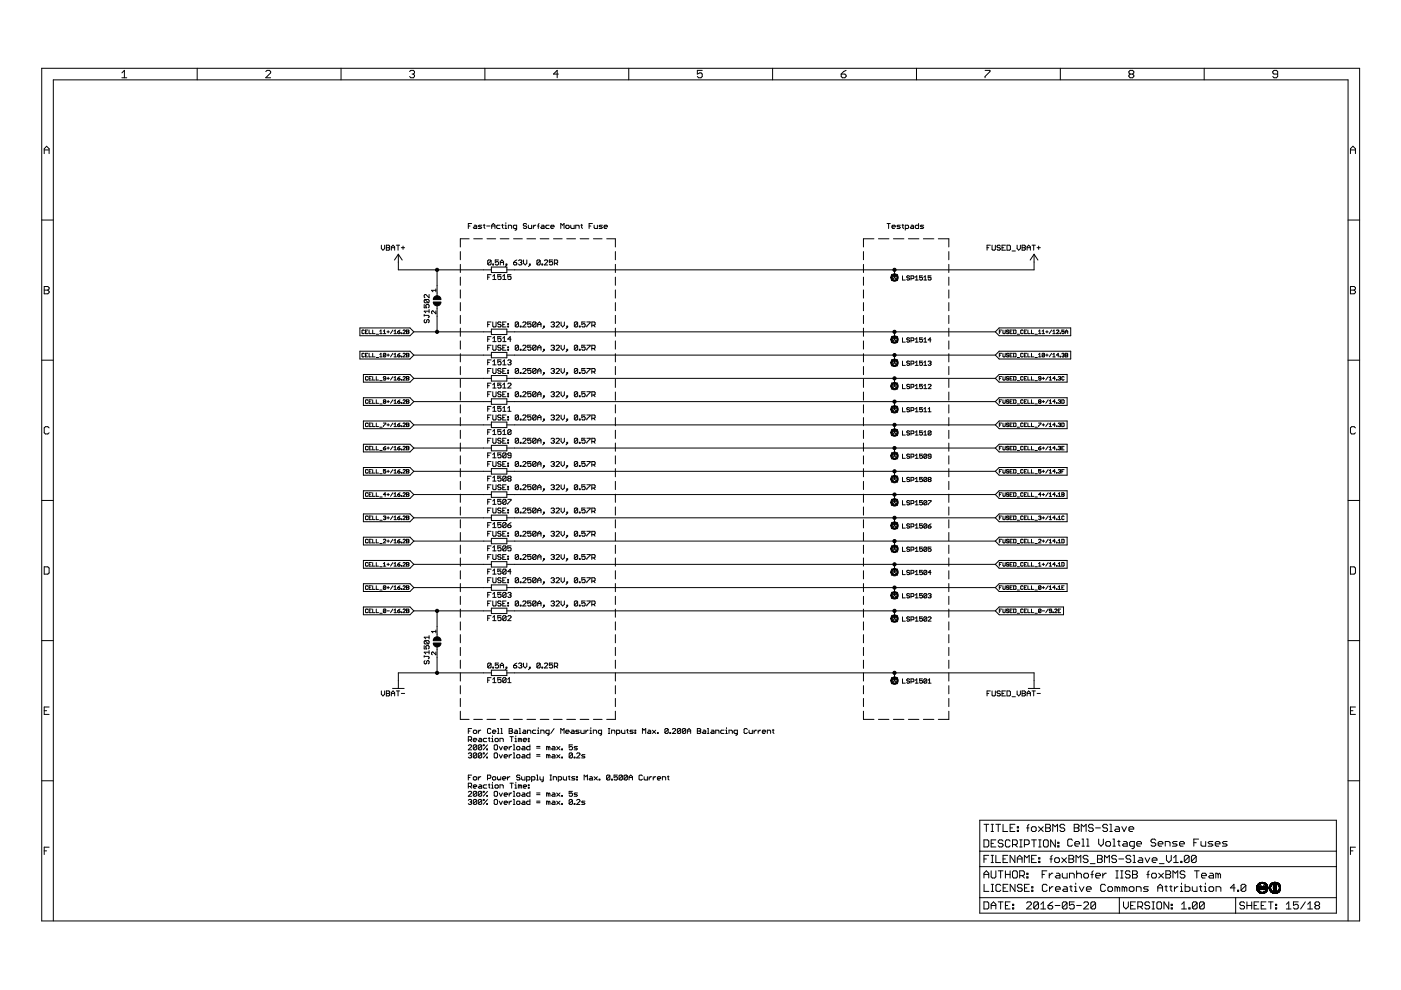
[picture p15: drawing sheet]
<svg xmlns="http://www.w3.org/2000/svg" width="297mm" height="210mm" viewBox="0 0 297 210" stroke-linecap="round" stroke-linejoin="round" font-family="sans-serif">
<g fill="none" stroke="#000" stroke-width=".21">
<path d="M8.8 14.5h279.5v180.8h-279.5zM25.8 15.5l.6-.6v1.6M25.8 16.5h1.1M41.8 14.5v2.4M56.3 15.2l.3-.3h.5l.3 .3v.3l-1.1 1h1.1M72.3 14.5v2.4M86.8 15.2l.3-.3h.5l.3 .3v.3l-.3 .2M87.4 15.7h.2M87.6 15.7l.3 .3v.2l-.3 .3h-.5l-.3-.3M102.8 14.5v2.4M118.4 15.7h-1.1l.8-.8v1.6M133.3 14.5v2.4"/>
<path d="M148.9 14.9h-1.1v.8l.6-.2h.2l.3 .2v.5l-.3 .3h-.5l-.3-.3M163.8 14.5v2.4M178.4 15.7h.7l.3 .3v.2l-.3 .3h-.5l-.2-.3zM179.4 14.9l-.5 .3-.5 .5M194.3 14.5v2.4M208.9 14.9h1v.3l-1 1v.3M224.8 14.5v2.4M239.6 15.7l-.2-.2v-.3l.2-.3h.5l.3 .3v.3l-.3 .2M239.6 15.7l-.2 .3v.2l.2 .3h.5l.3-.3v-.2l-.3-.3M239.6 15.7h.5M255.3 14.5v2.4M270.9 15.7h-.8l-.2-.2v-.3l.2-.3h.5l.3 .3v1l-.3 .3h-.5l-.2-.3"/>
<path d="M9.4 32.6v-1.1l.5-.5 .5 .5v1.1M9.4 31.8h1M286.3 31.8h1.1M286.3 32.6v-1.1l.6-.5 .5 .5v1.1M8.8 46.7h2.5M80.9 52v.7l.3 .3 .4-.3v-.7M81.9 52h.5l.2 .2-.2 .3 .2 .4-.2 .1h-.5zM81.9 52.5h.5M83 52.5h.7M83 53v-.7l.3-.3 .4 .3v.7M84 52h.7M84.4 52v1"/>
<path d="M84.5 53.9v3.3h19.7M84.5 53.9l-.9 1.2M84.5 53.9l.8 1.2M85.1 52.5h.7M85.4 52.2v.7M92.7 57.2v5.5M97.6 53.3v1.8M97.6 56v1.8M97.6 58.8v1.7M99.3 47.9h.4M99.5 50.6h-1.9v1.8M100 47.4h-.7v1.1"/>
<path d="M100.4 50.6h1.9M100.5 47.8l.6 .1v.6h-.6l-.1-.2 .1-.2h.6M102.1 47.8h-.5l-.2 .1 .7 .4-.2 .2h-.5M102.5 47.8h.3M102.7 47.6v.7l.1 .2M103.2 47.9h.7M103.3 50.6h1.8M103.4 58.8h.4M104.1 55.3l-.2-.2-.5 .2v.7M104.1 58.2h-.7v1.1M104.1 55.3v.7l-.2 .2h-.3l-.2-.2M104.1 55.3l-.7 .7"/>
<path d="M104.2 56.6h3.3v1.2h-3.3zM104.2 48.5v-.7l.4-.4 .3 .4v.7M104.2 47.9h.7M104.5 56h.1v.2h-.1zM104.5 58.6l.3-.4v1.1M104.5 59.3h.7M105.7 55.1h-.7v.5l.3-.1 .4 .1v.4l-.2 .2h-.3l-.2-.2M106 47.8h-.5l-.2 .1 .2 .6h.5M106.1 56.2v-.7l.3-.4 .4 .4v.7M106.1 55.6h.7M106.1 50.6h1.8M106.2 58.2h-.7v.6l.4-.2 .3 .2v.3l-.2 .2h-.3l-.2-.2"/>
<path d="M106.4 47.8h.3M106.5 47.6v.7l.2 .2M106.6 58.6l.3-.4v1.1M106.6 59.3h.7M107.1 47.8h.2v.7M107.1 48.5h.3M107.3 47.2v.2M107.3 56h.2v.2h-.2zM107.5 56.2l-.4 .3M107.8 48.5v-.7h.5l.2 .1v.6M108.4 58.2h-.7v.6l.3-.2 .4 .2v.3l-.2 .2h-.4l-.1-.2M108.9 55.6h.5l.2 .4-.2 .2h-.3z"/>
<path d="M108.9 50.6h1.8M109.5 48.5h-.5l-.2-.2v-.4l.2-.1h.5v.8l-.3 .2M109.6 55.1l-.7 .5M109.9 55.3l.2-.2h.4l.1 .2-.1 .3M110.3 55.6h.2M110.5 55.6l.1 .2-.1 .4h-.4l-.2-.2M111 55.1v.7l.4 .4 .3-.4v-.7M111.7 47.6l-.2-.2h-.4l-.1 .2 .1 .3h.4l.2 .2-.2 .4h-.4l-.1-.2M111.7 50.6h1.9M112 47.8v.5l.2 .2h.5v-.7M112.2 56h.2v.2h-.2zM112.4 56.2l-.3 .3"/>
<path d="M113.1 47.8v.7M113.6 47.8l-.5 .3M114 47.9h.3M114.3 47.4l-.2 .2v.9M114.5 55.3l-.1-.2h-.4l-.2 .2v.7M114.5 55.3v.7l-.1 .2h-.4l-.2-.2M114.5 55.3l-.7 .7M114.5 50.6h1.9M114.8 47.8h.4l.2 .1v.6h-.6l-.1-.2 .1-.2h.6M114.9 56h.2v.2h-.2zM115.4 55.3l.2-.2h.4l.1 .2-.7 .9h.7M116.4 47.8h-.5l-.2 .1 .2 .6h.5"/>
<path d="M116.8 48.1h.7l-.2-.3h-.4l-.1 .1 .1 .6h.4M117.2 55.1h-.7v.5l.3-.1 .4 .1-.2 .6h-.4l-.1-.2M117.3 50.6h1.9M117.5 55.8h.6l.1-.2v-.3l-.1-.2h-.6v1.1M117.9 55.8l.3 .4M118.9 48.5v-1.1l.4 .4 .3-.4v1.1M120 47.9l.5-.1 .2 .1v.4l-.2 .2h-.4l-.1-.2zM120.2 50.6h1.8M121 47.8v.5l.2 .2h.5v-.7M122.1 48.5v-.7h.5l.2 .1v.6M123 50.6h1.8M123.1 47.8h.4"/>
<path d="M123.3 47.6v.7l.2 .2M124.9 47.9h.4M125.6 47.4h-.7v1.1M125.8 50.6h1.9M126 47.8v.5l.1 .2h.6v-.7M127.7 47.8h-.5l-.2 .1 .2 .2h.4l.1 .2-.1 .2h-.6M128.1 48.1h.7l-.2-.3h-.4l-.1 .1 .1 .6h.4M128.6 50.6h1.9v1.8M130.5 53.3v1.8M130.5 56v1.8M130.5 58.8v1.7M183.1 53.3v1.8"/>
<path d="M183.1 56v1.8M183.1 58.8v1.7M185.3 50.6h-2.2v1.8M186.2 50.6h2.3M188.1 47.4h.7M188.4 47.4v1.1M189 58.2l1.3 1.3M189.1 48.1h.7l-.1-.3h-.4l-.2 .1 .2 .6h.4M189.4 50.6h2.2M189.7 57.2v1.6M190.3 58.2l-1.3 1.3M190.9 47.8h-.5l-.2 .1 .7 .4-.2 .2h-.5"/>
<path d="M191.2 47.8h.4M191.3 58.5v.9h.6M191.4 47.6v.7l.2 .2M191.9 48.5h.6l.1-.2v-.4l-.1-.1h-.6v1M192.6 50.6h2.2M192.8 58.6l-.1-.1-.4 .1 .1 .3 .4 .2-.1 .3-.4-.2M193.1 59.1h.5l.2-.5-.2-.1h-.5v.9M193.2 47.8h.3l.2 .1v.6h-.5l-.2-.2 .2-.2h.5M194.1 58.8l.3-.3v.9M194.1 59.4h.6M194.8 47.4v1.1h-.6l-.1-.2v-.4l.1-.1h.6M195.6 58.5h-.6v.4l.4-.1 .2 .4-.2 .2-.4-.2"/>
<path d="M195.8 50.6h2.2M195.8 47.8h-.5l-.2 .1 .7 .4-.2 .2h-.5M195.9 58.8l.3-.3v.9M195.9 59.4h.6M197.4 58.5h-.6v.4l.4-.1 .2 .4-.2 .2-.4-.2M198.9 50.6h2.3v1.8M201.2 53.3v1.8M201.2 56v1.8M201.2 58.8v1.7M209.3 52.5h.3M210 52h-.7v1M210.3 52v.9l.2 .1h.4l.1-.1v-.9"/>
<path d="M212.1 52.2l-.2-.2h-.3l-.2 .3 .5 .2 .2 .4-.2 .1-.5-.1M212.4 52.5h.4M213.2 52h-.8v1h.8M213.5 52h.5l.2 .2v.7l-.2 .1h-.5zM214.6 53.2h.7M215.6 52v.7l.4 .3 .3-.3v-.7M216.7 52h.5l.2 .2-.2 .3 .2 .4-.2 .1h-.5zM216.7 52.5h.5M217.8 53v-.7l.3-.3 .4 .3v.7M217.8 52.5h.7M218.8 52h.7M219.2 52v1"/>
<path d="M219.2 53.9v3.3h-111.7M219.2 53.9l-.8 1.2M219.2 53.9l.9 1.2M219.9 52.5h.7M220.2 52.2v.7M285.8 46.7h2.5M8.8 76.4h2.5M9.4 60.7h.7l.3 .3v.3l-.3 .2 .3 .3v.2l-.3 .3h-.7zM9.4 61.5h.7M76.3 74.5h10.6l.8 .8-.8 .8h-10.6zM76.3 69.5h10.6l.8 .9-.8 .8h-10.6zM77 79.4h9.9l.8 .8-.8 .8h-9.9z"/>
<path d="M77.2 70.1l-.1-.1-.3 .1 .1 .6 .3-.1M77.2 75l-.1-.1-.3 .1 .1 .7 .3-.2M77.5 75.3h.2M77.5 70.4h.2M78 70h-.5v.7h.5M78 74.9h-.5v.8h.5M78 80l-.1-.2-.4 .2v.5h.5M78.3 70v.7h.5M78.3 74.9v.8h.5M78.8 79.8h-.5v.8h.5M79 70v.7h.5M79 74.9v.8h.5"/>
<path d="M79 79.8v.8h.5M79.8 79.8v.8h.5M79.8 75.8h.5M79.8 70.9h.5M80.5 75.7h.5M80.5 75.2l.3-.3v.8M80.5 70.2l.3-.2v.7M80.5 70.7h.5M81.3 70.2l.2-.2v.7M81.3 70.7h.5M81.8 75l-.1-.1-.4 .1v.5M81.8 75v.5l-.1 .2-.4-.2"/>
<path d="M81.8 75l-.5 .5M82 75.3h.5M82 70.4h.5M82.3 70.1v.5M82.3 75v.5M82.3 80v.5M83.3 79.8l-.5 .8M83.3 74.9l-.5 .8M83.3 70l-.5 .7M83.5 70.2l.3-.2v.7M83.5 75.2l.3-.3v.8M83.5 75.7h.6"/>
<path d="M83.5 70.7h.6M84.3 70.4h.4l.1 .2-.4 .1zM84.3 75.3h.4l.1 .2-.4 .2zM84.8 79.8l-.5 .4M84.8 74.9l-.5 .4M84.8 70l-.5 .4M85.1 70.6l.1 .1zM85.1 75.5l.1 .2zM85.4 70.1l.2-.1 .3 .1-.5 .6h.5M85.4 75l.2-.1 .3 .1-.5 .7h.5M85.4 80l.2-.2 .3 .2-.5 .6h.5M86.2 79.8l.5 .2-.1 .6h-.4z"/>
<path d="M86.2 74.9l.5 .1-.1 .7h-.4zM86.2 70l.5 .1-.1 .6h-.4zM86.2 75.3h.4M86.2 70.4h.4M87.7 75.3h16.5M87.7 70.4h16.5M89.9 64.6v.7h.6l-.2-.4 .2-.3h.3l.2 .1v.4l-.2 .2M89.9 66.7v.3M89.9 66.9h.9l.2 .1-.2 .4M90.1 63.5l-.2 .2v.3l.2 .2h.7M90.1 67.7l-.2 .6 .4 .1 .2-.1v-.4l.3-.2 .2 .2v.4l-.2 .1M90.1 63.5h.7l.2 .2v.3l-.2 .2"/>
<path d="M90.1 63.5l.7 .7M91 62.4v.7l-.7-.7-.4 .2v.4l.2 .1M91 65.6v.7M91 66h-1.1l.4 .3M92.4 61.3v.6M92.4 65.9v.6l-.6-.6-.3 .2 .2 .4M92.4 61.6h-.9l.3 .3M92.7 64.9v5.5M97.6 61.5v1.7M97.6 64.2v1.7M97.6 66.9v1.7M97.6 69.6v1.7"/>
<path d="M97.6 72.3v1.7M97.6 75v1.7M97.6 77.7v1.7M103.4 78.7h.4M103.4 73.7h.4M103.4 68.8h.4M103.4 76.8h.4M103.4 71.9h.4M104.1 68.3h-.7v1M104.1 71.4h-.7v1M104.1 73.2h-.7v1.1M104.1 76.3h-.7v1.1"/>
<path d="M104.1 78.1h-.7v1.1M104.2 69.8h3.3v1.1h-3.3zM104.2 74.7h3.3v1.2h-3.3zM104.2 79.6h3.3v1.2h-3.3zM104.5 68.3v.9l.1 .1 .6-.1v-.9M104.5 73.2v.9l.1 .2h.4l.2-.2v-.9M104.5 78.1v.9l.1 .2h.4l.2-.2v-.9M104.5 71.7l.3-.3v1M104.5 76.6l.3-.3v1.1M104.5 77.4h.7M104.5 72.4h.7M106.2 68.4l-.2-.1h-.3l-.2 .1 .2 .4 .5 .2-.2 .3h-.3l-.2-.1"/>
<path d="M106.2 71.4h-.7v.5l.4-.2 .3 .2v.3l-.2 .2h-.3l-.2-.2M106.2 73.4l-.5-.2-.2 .4 .2 .1h.3l.2 .4-.2 .2h-.3l-.2-.2M106.2 76.3h-.7v.5l.4-.2 .3 .2v.4l-.2 .2h-.3l-.2-.2M106.2 78.3l-.5-.2-.2 .4 .2 .2h.3l.2 .3-.2 .2h-.3l-.2-.2M106.6 78.7h.3M106.6 73.7h.3M106.6 76.6l.3-.3v1.1M106.6 68.8h.3M106.6 71.7l.3-.3v1M106.6 77.4h.7M106.6 72.4h.7M107.3 68.3h-.7v1h.7"/>
<path d="M107.3 73.2h-.7v1.1h.7M107.3 78.1h-.7v1.1h.7M107.5 75.3h103.5M107.5 70.4h103.5M107.7 68.6h.1v.2h-.1zM107.7 69.2h.1v.1h-.1zM107.7 73.6h.1v.1h-.1zM107.7 74.1h.1v.2h-.1zM107.7 78.5h.1v.2h-.1zM107.7 79h.1v.2h-.1zM107.7 76.5l.1-.2h.4l.2 .2-.2 .3M108 76.8h.2"/>
<path d="M108.2 76.8l.2 .2-.2 .4h-.4l-.1-.2M108.4 71.9h-.7l.5-.5v1M109.9 68.4l-.1-.1h-.4l-.2 .1v.8M109.9 73.4l-.1-.2h-.4l-.2 .2v.7M109.9 78.3l-.1-.2h-.4l-.2 .2v.7M109.9 68.4v.8l-.1 .1h-.4l-.2-.1M109.9 73.4v.7l-.1 .2h-.4l-.2-.2M109.9 78.3v.7l-.1 .2h-.4l-.2-.2M109.9 78.3l-.7 .7M109.9 73.4l-.7 .7M109.9 68.4l-.7 .8M110.3 69.2h.2v.1h-.2z"/>
<path d="M110.3 74.1h.2v.2h-.2zM110.3 79h.2v.2h-.2zM110.8 68.4l.2-.1h.4l.1 .1v.2l-.7 .7h.7M110.8 73.4l.2-.2h.4l.1 .2v.2l-.7 .7h.7M110.8 78.3l.2-.2h.4l.1 .2v.2l-.7 .7h.7M112.6 68.3h-.7v.5l.3-.2 .4 .2v.4l-.2 .1h-.3l-.2-.1M112.6 73.2h-.7v.5l.3-.1 .4 .1-.2 .6h-.3l-.2-.2M112.6 78.1h-.7v.6l.3-.2 .4 .2-.2 .5h-.3l-.2-.2M113.6 68.4l-.1-.1h-.4l-.2 .1v.8M113.6 73.4l-.1-.2h-.4l-.2 .2v.7M113.6 78.3l-.1-.2h-.4l-.2 .2v.7M113.6 68.4v.8l-.1 .1h-.4l-.2-.1"/>
<path d="M113.6 73.4v.7l-.1 .2h-.4l-.2-.2M113.6 78.3v.7l-.1 .2h-.4l-.2-.2M113.6 78.3l-.7 .7M113.6 73.4l-.7 .7M113.6 68.4l-.7 .8M114 69.3v-.7l.4-.3 .3 .3v.7M114 74.3v-.7l.4-.4 .3 .4v.7M114 79.2v-.7l.4-.4 .3 .4v.7M114 78.7h.7M114 73.7h.7M114 68.8h.7M115.2 69.2h.2v.1h-.2z"/>
<path d="M115.2 74.1h.2v.2h-.2zM115.2 79h.2v.2h-.2zM115.4 79.2l-.3 .3M115.4 74.3l-.3 .3M115.4 69.3l-.3 .4M116.8 68.4l.5-.1 .2 .1-.2 .4M116.8 73.4l.5-.2 .2 .2-.2 .3M116.8 78.3l.5-.2 .2 .2-.2 .4M117.2 78.7h.1M117.2 73.7h.1M117.2 68.8h.1M117.3 68.8l.2 .2-.2 .3-.5-.1"/>
<path d="M117.3 73.7l.2 .2-.2 .4h-.3l-.2-.2M117.3 78.7l.2 .1-.2 .4h-.3l-.2-.2M117.9 68.4l.2-.1 .5 .1v.2l-.7 .7h.7M117.9 73.4l.2-.2 .5 .2v.2l-.7 .7h.7M117.9 78.3l.2-.2 .5 .2v.2l-.7 .7h.7M119 68.3v.7l.3 .3 .4-.3v-.7M119 73.2v.7l.3 .4 .4-.4v-.7M119 78.1v.7l.3 .4 .4-.4v-.7M120.2 69.2h.2v.1h-.2zM120.2 74.1h.2v.2h-.2zM120.2 79h.2v.2h-.2zM120.4 79.2l-.4 .3"/>
<path d="M120.4 74.3l-.4 .3M120.4 69.3l-.4 .4M122.5 68.4l-.2-.1h-.4l-.1 .1v.8M122.5 73.4l-.2-.2h-.4l-.1 .2v.7M122.5 78.3l-.2-.2h-.4l-.1 .2v.7M122.5 68.4v.8l-.2 .1h-.4l-.1-.1M122.5 73.4v.7l-.2 .2h-.4l-.1-.2M122.5 78.3v.7l-.2 .2h-.4l-.1-.2M122.5 78.3l-.7 .7M122.5 73.4l-.7 .7M122.5 68.4l-.7 .8M122.8 69.2h.2v.1h-.2z"/>
<path d="M122.8 74.1h.2v.2h-.2zM122.8 79h.2v.2h-.2zM124.1 68.3h-.7v.5l.3-.2 .4 .2v.4l-.2 .1h-.4l-.1-.1M124.1 73.2h-.7v.5l.3-.1 .4 .1-.2 .6h-.4l-.1-.2M124.1 78.1h-.7v.6l.3-.2 .4 .2-.2 .5h-.4l-.1-.2M124.4 68.3h.7l-.7 1M124.4 73.2h.7l-.7 1.1M124.4 78.1h.7l-.7 1.1M125.5 69h.5l.2-.2v-.4l-.2-.1h-.5v1M125.5 73.9h.5l.2-.2v-.3l-.2-.2h-.5v1.1M125.5 78.8h.5l.2-.1v-.4l-.2-.2h-.5v1.1M125.8 78.8l.4 .4"/>
<path d="M125.8 73.9l.4 .4M125.8 69l.4 .3M130.5 61.5v1.7M130.5 64.2v1.7M130.5 66.9v1.7M130.5 69.6v1.7M130.5 72.3v1.7M130.5 75v1.7M130.5 77.7v1.7M183.1 61.5v1.7M183.1 64.2v1.7M183.1 66.9v1.7"/>
<path d="M183.1 69.6v1.7M183.1 72.3v1.7M183.1 75v1.7M183.1 77.7v1.7M189 76.3l1.3 1.3M189 71.3l1.3 1.3M189.7 70.4v1.6M189.7 75.3v1.6M190.3 76.3l-1.3 1.3M190.3 71.3l-1.3 1.3M191.3 71.6v.9h.6M191.3 76.6v.9h.6"/>
<path d="M192.8 71.8l-.1-.2-.4 .2 .1 .3 .4 .1-.1 .3-.4-.1M192.8 76.7l-.1-.1-.4 .1 .1 .3 .4 .2-.1 .3-.4-.2M193.1 72.2h.5l.2-.4-.2-.2h-.5v.9M193.1 77.2h.5l.2-.5-.2-.1h-.5v.9M194.1 71.9l.3-.3v.9M194.1 76.9l.3-.3v.9M194.1 77.5h.6M194.1 72.5h.6M195.6 76.6h-.6v.4l.3-.1 .3 .1-.2 .5h-.3l-.1-.2M195.6 71.6h-.6v.5l.3-.2 .3 .2-.2 .4h-.3l-.1-.1M195.9 71.9l.3-.3v.9M195.9 76.9l.3-.3v.9"/>
<path d="M195.9 77.5h.6M195.9 72.5h.6M196.8 76.7l.4-.1 .2 .1-.2 .3M197.1 77h.1M197.2 77l.2 .2-.2 .3-.4-.2M197.4 72.1h-.6l.4-.5v.9M201.2 61.5v1.7M201.2 64.2v1.7M201.2 66.9v1.7M201.2 69.6v1.7M201.2 72.3v1.7M201.2 75v1.7"/>
<path d="M201.2 77.7v1.7M211.8 79.4h14.5v1.6h-14.5l-.8-.8zM211.8 74.5h15.2v1.6h-15.2l-.8-.8zM211.8 69.5h15.2v1.7h-15.2l-.8-.8zM211.9 75.3h.2M211.9 70.4h.2M212.4 79.8h-.5v.8M212.4 74.9h-.5v.8M212.4 70h-.5v.7M212.6 79.8v.7l.2 .1 .3-.1v-.7M212.6 74.9l.2 .8 .3-.2v-.6M212.6 70l.2 .7 .3-.1v-.6"/>
<path d="M213.9 70.1l-.4-.1-.1 .2 .4 .2 .1 .2-.1 .1-.4-.1M213.9 80l-.1-.2-.4 .2 .1 .2 .4 .1-.1 .3-.4-.1M213.9 75l-.1-.1-.4 .1 .1 .3 .4 .1-.1 .3-.4-.2M214.1 75.3h.3M214.1 70.4h.3M214.7 79.8h-.6v.8h.6M214.7 74.9h-.6v.8h.6M214.7 70h-.6v.7h.6M214.9 79.8l.5 .2-.1 .6h-.4zM214.9 74.9l.5 .1-.1 .7h-.4zM214.9 70l.5 .1-.1 .6h-.4zM215.7 75.8h.5"/>
<path d="M215.7 70.9h.5M216.9 70.1l-.1-.1-.4 .1v.5l.1 .1 .4-.1M216.9 80l-.1-.2-.4 .2v.5h.5M216.9 75l-.1-.1-.4 .1v.5l.1 .2 .4-.2M217.2 75.3h.2M217.2 70.4h.2M217.7 79.8h-.5v.8h.5M217.7 74.9h-.5v.8h.5M217.7 70h-.5v.7h.5M217.9 79.8v.8h.5M217.9 74.9v.8h.5M217.9 70v.7h.5"/>
<path d="M218.7 79.8v.8h.5M218.7 74.9v.8h.5M218.7 70v.7h.5M219.4 75.8h.5M219.4 70.9h.5M220.2 75.2l.3-.3v.8M220.2 75.7h.5M220.2 70.7h.5M220.2 70.2l.3-.2v.7M221 70.7h.5M221 70.2l.2-.2v.7M221.2 80v.5"/>
<path d="M221.5 75l-.4-.1-.1 .6M221.5 75v.5l-.2 .2-.3-.2M221.5 75l-.5 .5M221.7 75.3h.5M221.7 70.4h.5M222 70.1v.5M222 75v.5M222.2 79.8l-.5 .8M223 74.9l-.5 .8M223 70l-.5 .7M223.2 75.7h.5M223.2 70.7h.5"/>
<path d="M223.2 75.2l.3-.3v.8M223.2 70.2l.3-.2v.7M224 70.1l.1-.1 .4 .1-.5 .6h.5M224.4 80l.3-.2 .2 .2-.2 .2M224.5 75.3h-.5l.4-.4v.8M224.7 75.5l.2 .2zM224.7 70.6l.2 .1zM225.1 75l.4-.1 .1 .1-.1 .3M225.4 75.3h.1M225.5 75.3l.1 .1-.1 .3-.4-.2M225.6 80l-.1-.2-.4 .2v.5h.5M225.6 70h-.5v.4l.3-.2 .2 .2-.1 .3-.4-.1"/>
<path d="M225.9 74.9l.5 .1-.1 .7h-.4zM225.9 75.3h.4M225.9 70.4h.5M225.9 70.7v-.5l.2-.2 .3 .2v.5M285.8 76.4h2.5M286.3 60.7h.8l.3 .3v.3l-.3 .2 .3 .3v.2l-.3 .3h-.8zM286.3 61.5h.8M10.4 90.7l-.3-.2h-.5l-.2 .2v1.1l.2 .2h.5l.3-.2M77 84.3h9.9l.8 .9-.8 .8h-9.9zM77 89.3h9.9l.8 .8-.8 .8h-9.9zM77 94.2h9.9l.8 .8-.8 .8h-9.9zM77 99.1h9.9l.8 .8-.8 .9h-9.9z"/>
<path d="M78 84.9l-.1-.1-.4 .1 .1 .6 .4-.1M78 89.8l-.1-.1-.4 .1 .1 .6 .4-.1M78 94.8l-.1-.2-.4 .2 .1 .6 .4-.2M78 99.7h-.5v.5l.1 .1 .4-.1M78.3 99.9h.2M78.3 95h.2M78.3 90.1h.2M78.3 85.2h.2M78.3 80.2h.2M78.8 84.8h-.5v.7h.5M78.8 89.7h-.5v.7h.5M78.8 94.6h-.5v.8h.5"/>
<path d="M78.8 99.6h-.5v.7h.5M79 84.8v.7h.5M79 89.7v.7h.5M79 94.6v.8h.5M79 99.6v.7h.5M79.8 84.8v.7h.5M79.8 89.7v.7h.5M79.8 94.6v.8h.5M79.8 99.6v.7h.5M80.5 95.5h.5M80.5 90.6h.5M80.5 85.6h.5"/>
<path d="M80.5 80.7h.5M81.3 89.7h.5l-.5 .7M81.3 95h.4l.1 .2-.4 .2zM81.4 85.2l-.1-.2 .1-.2 .4 .1-.1 .3M81.4 85.2l-.1 .1 .1 .2 .4-.1-.1-.2M81.4 85.2h.3M81.8 99.6h-.5v.3l.2-.1 .3 .1-.1 .4-.4-.1M81.8 80.2h-.4l-.1-.1 .1-.3 .4 .2v.5h-.5M81.8 94.6l-.5 .4M82 99.9h.5M82 95h.5M82 90.1h.5"/>
<path d="M82 85.2h.5M82 80.2h.5M82.3 84.9v.5M82.3 89.8v.5M82.3 94.8v.4M82.3 99.7v.5M83.3 99.6l-.5 .7M83.3 94.6l-.5 .8M83.3 89.7l-.5 .7M83.3 84.8l-.5 .7M83.5 80.1l.3-.3v.8M83.5 85l.3-.2v.7"/>
<path d="M83.5 90l.3-.3v.7M83.5 94.9l.3-.3v.8M83.5 99.8l.3-.2v.7M83.5 95.4h.6M83.5 90.4h.6M83.5 85.5h.6M83.5 80.6h.6M84.3 80.2h.4l.1 .3-.4 .1zM84.3 85.2h.4l.1 .2-.4 .1zM84.3 90.1h.4l.1 .2-.4 .1zM84.3 95h.4l.1 .2-.4 .2zM84.3 99.9h.4l.1 .3-.4 .1z"/>
<path d="M84.8 99.6l-.5 .3M84.8 94.6l-.5 .4M84.8 89.7l-.5 .4M84.8 84.8l-.5 .4M85.1 80.5l.1 .1zM85.1 85.4l.1 .1zM85.1 90.3l.1 .1zM85.1 95.2l.1 .2zM85.4 84.9l.2-.1 .3 .1-.5 .6h.5M85.4 89.8l.2-.1 .3 .1-.5 .6h.5M85.4 94.8l.2-.2 .3 .2-.5 .6h.5M85.4 99.7h.5l-.5 .6h.5"/>
<path d="M86.2 94.6l.5 .2-.1 .6h-.4zM86.2 89.7l.5 .1-.1 .6h-.4zM86.2 84.8l.5 .1-.1 .6h-.4zM86.2 99.6l.5 .1-.1 .6h-.4zM86.2 99.9h.4M86.2 95h.4M86.2 90.1h.4M86.2 85.2h.4M86.2 80.2h.4M87.7 99.9h16.5M87.7 95h16.5M87.7 90.1h16.5"/>
<path d="M87.7 85.2h16.5M87.7 80.2h16.5M97.6 80.4v1.7M97.6 83.1v1.8M97.6 85.8v1.8M97.6 88.5v1.8M97.6 91.2v1.8M97.6 93.9v1.8M97.6 96.6v1.8M97.6 99.4v1.7M103.4 98.4h.4M103.4 93.5h.4"/>
<path d="M103.4 88.5h.4M103.4 83.6h.4M103.4 96.5h.4M103.4 91.6h.4M103.4 86.7h.4M103.4 81.8h.4M104.1 81.2h-.7v1.1M104.1 83.1h-.7v1M104.1 86.2h-.7v1M104.1 88h-.7v1M104.1 91.1h-.7v1M104.1 92.9h-.7v1.1"/>
<path d="M104.1 96h-.7v1.1M104.1 97.9h-.7v1M104.2 84.6h3.3v1.1h-3.3zM104.2 89.5h3.3v1.2h-3.3zM104.2 94.4h3.3v1.2h-3.3zM104.2 99.4h3.3v1.1h-3.3zM104.5 83.1v.8l.1 .2h.4l.2-.2v-.8M104.5 88v.9l.1 .1h.4l.2-.1v-.9M104.5 92.9v.9l.1 .2h.4l.2-.2v-.9M104.5 97.9v.8l.1 .2 .6-.2v-.8M104.5 81.6l.3-.4v1.1M104.5 86.5l.3-.3v1"/>
<path d="M104.5 91.4l.3-.3v1M104.5 96.4l.3-.4v1.1M104.5 97.1h.7M104.5 92.1h.7M104.5 87.2h.7M104.5 82.3h.7M106.2 81.2h-.7v.6l.4-.2 .3 .2v.3l-.2 .2h-.3l-.2-.2M106.2 83.2l-.5-.1-.2 .3 .2 .2h.3l.2 .3-.2 .2h-.3l-.2-.2M106.2 86.2h-.7v.5l.4-.2 .3 .2v.3l-.2 .2h-.3l-.2-.2M106.2 88.2l-.2-.2h-.3l-.2 .2 .2 .3 .5 .2-.2 .3h-.3l-.2-.1M106.2 91.1h-.7v.5l.4-.2 .3 .2v.4l-.2 .1h-.3l-.2-.1M106.2 93.1l-.2-.2h-.3l-.2 .2 .2 .4 .5 .1-.2 .4h-.3l-.2-.2"/>
<path d="M106.2 96h-.7v.5l.4-.1 .3 .1v.4l-.2 .2h-.3l-.2-.2M106.2 98l-.5-.1-.2 .3 .2 .2h.3l.2 .3-.2 .2h-.3l-.2-.2M106.6 98.4h.3M106.6 93.5h.3M106.6 88.5h.3M106.6 83.6h.3M106.6 92.1h.7M106.6 91.4l.3-.3v1M106.6 81.6l.3-.4v1.1M106.6 86.5l.3-.3v1M106.6 87.2h.7M106.6 82.3h.7"/>
<path d="M107.3 83.1h-.7v1h.7M107.3 88h-.7v1h.7M107.3 92.9h-.7v1.1h.7M107.3 96.2l-.2-.2h-.3l-.2 .2v.7M107.3 97.9h-.7v1h.7M107.3 96.2v.7l-.2 .2h-.3l-.2-.2M107.3 96.2l-.7 .7M107.5 99.9h103.5M107.5 95h103.5M107.5 90.1h103.5M107.5 85.2h103.5M107.5 80.2h103.5"/>
<path d="M107.7 83.4h.1v.2h-.1zM107.7 83.9h.1v.2h-.1zM107.7 88.3h.1v.2h-.1zM107.7 88.9h.1v.1h-.1zM107.7 93.3h.1v.2h-.1zM107.7 93.8h.1v.2h-.1zM107.7 98.2h.1v.2h-.1zM107.7 98.7h.1v.2h-.1zM107.7 81.4l.1-.2h.4l.2 .2v.2l-.7 .7h.7M107.7 87.2h.7M107.7 86.5l.3-.3v1M108.4 91.3l-.2-.2h-.4l-.1 .2v.7"/>
<path d="M108.4 96.5h-.6l-.1-.1 .1-.4h.4l.2 .2v.7l-.2 .2h-.4l-.1-.2M108.4 91.3v.7l-.2 .1h-.4l-.1-.1M108.4 91.3l-.7 .7M109.9 83.2l-.1-.1h-.4l-.2 .1v.7M109.9 88.2l-.1-.2h-.4l-.2 .2v.7M109.9 93.1l-.1-.2h-.4l-.2 .2v.7M109.9 98l-.1-.1h-.4l-.2 .1v.7M109.9 83.2v.7l-.1 .2h-.4l-.2-.2M109.9 88.2v.7l-.1 .1h-.4l-.2-.1M109.9 93.1v.7l-.1 .2h-.4l-.2-.2M109.9 98v.7l-.1 .2h-.4l-.2-.2M109.9 98l-.7 .7"/>
<path d="M109.9 93.1l-.7 .7M109.9 88.2l-.7 .7M109.9 83.2l-.7 .7M110.3 83.9h.2v.2h-.2zM110.3 88.9h.2v.1h-.2zM110.3 93.8h.2v.2h-.2zM110.3 98.7h.2v.2h-.2zM110.8 83.2l.2-.1h.4l.1 .1-.7 .9h.7M110.8 88.2l.2-.2h.4l.1 .2-.7 .8h.7M110.8 93.1l.2-.2h.4l.1 .2-.7 .9h.7M110.8 98l.2-.1h.4l.1 .1v.2l-.7 .7h.7M112.6 83.1h-.7v.5l.3-.2 .4 .2-.2 .5h-.3l-.2-.2"/>
<path d="M112.6 88h-.7v.5l.3-.2 .4 .2-.2 .5h-.3l-.2-.1M112.6 92.9h-.7v.6l.3-.2 .4 .2-.2 .5h-.3l-.2-.2M112.6 97.9h-.7v.5l.3-.2 .4 .2v.3l-.2 .2h-.3l-.2-.2M113.6 83.2l-.1-.1h-.4l-.2 .1v.7M113.6 88.2l-.1-.2h-.4l-.2 .2v.7M113.6 93.1l-.1-.2h-.4l-.2 .2v.7M113.6 98l-.1-.1h-.4l-.2 .1v.7M113.6 83.2v.7l-.1 .2h-.4l-.2-.2M113.6 88.2v.7l-.1 .1h-.4l-.2-.1M113.6 93.1v.7l-.1 .2h-.4l-.2-.2M113.6 98v.7l-.1 .2h-.4l-.2-.2M113.6 98l-.7 .7"/>
<path d="M113.6 93.1l-.7 .7M113.6 88.2l-.7 .7M113.6 83.2l-.7 .7M114 84.1v-.7l.4-.3 .3 .3v.7M114 89v-.7l.4-.3 .3 .3v.7M114 94v-.7l.4-.4 .3 .4v.7M114 98.9v-.7l.4-.3 .3 .3v.7M114 98.4h.7M114 93.5h.7M114 88.5h.7M114 83.6h.7M115.2 83.9h.2v.2h-.2z"/>
<path d="M115.2 88.9h.2v.1h-.2zM115.2 93.8h.2v.2h-.2zM115.2 98.7h.2v.2h-.2zM115.4 98.9l-.3 .4M115.4 94l-.3 .3M115.4 89l-.3 .4M115.4 84.1l-.3 .4M116.8 83.2l.5-.1 .2 .1-.2 .4M116.8 88.2l.5-.2 .2 .2-.2 .3M116.8 93.1l.5-.2 .2 .2-.2 .4M116.8 98l.5-.1 .2 .1-.2 .4M117.2 98.4h.1"/>
<path d="M117.2 93.5h.1M117.2 88.5h.1M117.2 83.6h.1M117.3 83.6l.2 .2-.2 .3h-.3l-.2-.2M117.3 88.5l.2 .2-.2 .3h-.3l-.2-.1M117.3 93.5l.2 .1-.2 .4h-.3l-.2-.2M117.3 98.4l.2 .2-.2 .3-.5-.2M117.9 83.2l.2-.1 .5 .1-.7 .9h.7M117.9 88.2l.2-.2 .5 .2-.7 .8h.7M117.9 93.1l.2-.2 .5 .2-.7 .9h.7M117.9 98l.2-.1 .5 .1v.2l-.7 .7h.7M119 83.1v.7l.3 .3 .4-.3v-.7"/>
<path d="M119 88v.7l.3 .3 .4-.3v-.7M119 92.9v.7l.3 .4 .4-.4v-.7M119 97.9v.7l.3 .3 .4-.3v-.7M120.2 83.9h.2v.2h-.2zM120.2 88.9h.2v.1h-.2zM120.2 93.8h.2v.2h-.2zM120.2 98.7h.2v.2h-.2zM120.4 94l-.4 .3M120.4 98.9l-.4 .4M120.4 89l-.4 .4M120.4 84.1l-.4 .4M122.5 83.2l-.2-.1h-.4l-.1 .1v.7"/>
<path d="M122.5 88.2l-.2-.2h-.4l-.1 .2v.7M122.5 93.1l-.2-.2h-.4l-.1 .2v.7M122.5 98l-.2-.1h-.4l-.1 .1v.7M122.5 83.2v.7l-.2 .2h-.4l-.1-.2M122.5 88.2v.7l-.2 .1h-.4l-.1-.1M122.5 93.1v.7l-.2 .2h-.4l-.1-.2M122.5 98v.7l-.2 .2h-.4l-.1-.2M122.5 98l-.7 .7M122.5 93.1l-.7 .7M122.5 88.2l-.7 .7M122.5 83.2l-.7 .7M122.8 83.9h.2v.2h-.2z"/>
<path d="M122.8 88.9h.2v.1h-.2zM122.8 93.8h.2v.2h-.2zM122.8 98.7h.2v.2h-.2zM124.1 83.1h-.7v.5l.3-.2 .4 .2-.2 .5h-.4l-.1-.2M124.1 88h-.7v.5l.3-.2 .4 .2-.2 .5h-.4l-.1-.1M124.1 92.9h-.7v.6l.3-.2 .4 .2-.2 .5h-.4l-.1-.2M124.1 97.9h-.7v.5l.3-.2 .4 .2v.3l-.2 .2h-.4l-.1-.2M124.4 83.1h.7l-.7 1M124.4 88h.7l-.7 1M124.4 92.9h.7l-.7 1.1M124.4 97.9h.7l-.7 1M125.5 83.8h.5l.2-.2v-.4l-.2-.1h-.5v1"/>
<path d="M125.5 88.7h.5l.2-.2v-.3l-.2-.2h-.5v1M125.5 93.6h.5l.2-.1v-.4l-.2-.2h-.5v1.1M125.5 98.6h.5l.2-.2v-.4l-.2-.1h-.5v1M125.8 98.6l.4 .3M125.8 93.6l.4 .4M125.8 88.7l.4 .3M125.8 83.8l.4 .3M130.5 80.4v1.7M130.5 83.1v1.8M130.5 85.8v1.8M130.5 88.5v1.8M130.5 91.2v1.8"/>
<path d="M130.5 93.9v1.8M130.5 96.6v1.8M130.5 99.4v1.7M183.1 80.4v1.7M183.1 83.1v1.8M183.1 85.8v1.8M183.1 88.5v1.8M183.1 91.2v1.8M183.1 93.9v1.8M183.1 96.6v1.8M183.1 99.4v1.7M189 96l1.3 1.3"/>
<path d="M189 91.1l1.3 1.3M189 86.1l1.3 1.3M189 81.2l1.3 1.3M189.7 80.2v1.7M189.7 85.2v1.6M189.7 90.1v1.6M189.7 95v1.6M189.7 99.9v1.7M190.3 96l-1.3 1.3M190.3 91.1l-1.3 1.3M190.3 86.1l-1.3 1.3M190.3 81.2l-1.3 1.3"/>
<path d="M191.3 81.5v.9h.6M191.3 86.4v.9h.6M191.3 91.4v.8h.6M191.3 96.3v.9h.6M192.8 81.6l-.1-.1-.4 .1 .1 .3 .4 .2-.1 .3-.4-.2M192.8 86.6l-.1-.2-.4 .2 .1 .3 .4 .1-.1 .3-.4-.1M192.8 91.5l-.4-.1-.1 .3 .4 .1 .1 .3-.1 .1-.4-.1M192.8 96.4l-.4-.1-.1 .3 .4 .1 .1 .3-.1 .2-.4-.2M193.1 82.1h.5l.2-.5-.2-.1h-.5v.9M193.1 87h.5l.2-.4-.2-.2h-.5v.9M193.1 91.9h.5l.2-.4-.2-.1h-.5v.8M193.1 96.9h.5l.2-.5-.2-.1h-.5v.9"/>
<path d="M194.1 81.8l.3-.3v.9M194.1 86.7l.3-.3v.9M194.1 91.7l.3-.3v.8M194.1 96.6l.3-.3v.9M194.1 97.2h.6M194.1 92.2h.6M194.1 87.3h.6M194.1 82.4h.6M195.6 86.4h-.6v.5l.3-.2 .3 .2-.2 .4-.4-.1M195.6 81.5h-.6v.4l.3-.1 .3 .1-.2 .5h-.3l-.1-.2M195.6 91.4h-.6v.4l.3-.1 .3 .1-.2 .4-.4-.1M195.6 96.3h-.6v.4l.3-.1 .3 .1-.2 .5-.4-.2"/>
<path d="M195.9 92.2h.6M195.9 91.7l.3-.3v.8M195.9 81.8l.3-.3v.9M195.9 86.7l.3-.3v.9M195.9 87.3h.6M195.9 82.4h.6M196.5 96.4l-.5-.1-.1 .1v.6M196.5 96.4v.6l-.2 .2-.4-.2M196.5 96.4l-.6 .6M196.8 81.6l.1-.1 .5 .1-.6 .8h.6M196.8 87.3h.6M196.8 86.7l.3-.3v.9"/>
<path d="M197.4 91.5v.6l-.2 .1-.4-.1M197.4 96.7h-.5l-.1-.1 .1-.3 .5 .1v.6l-.2 .2-.4-.2M197.4 91.5l-.5-.1-.1 .1v.6M197.4 91.5l-.6 .6M201.2 80.4v1.7M201.2 83.1v1.8M201.2 85.8v1.8M201.2 88.5v1.8M201.2 91.2v1.8M201.2 93.9v1.8M201.2 96.6v1.8M201.2 99.4v1.7"/>
<path d="M211 95l.8-.8h14.5v1.6h-14.5zM211.8 99.1h14.5v1.7h-14.5l-.8-.9zM211.8 89.3h14.5v1.6h-14.5l-.8-.8zM211.8 84.3h14.5v1.7h-14.5l-.8-.8zM211.9 99.9h.2M211.9 95h.2M211.9 90.1h.2M211.9 85.2h.2M211.9 80.2h.2M212.4 99.6h-.5v.7M212.4 94.6h-.5v.8M212.4 89.7h-.5v.7"/>
<path d="M212.4 84.8h-.5v.7M212.6 99.6l.2 .7 .3-.1v-.6M212.6 94.6l.2 .8 .3-.2v-.6M212.6 89.7l.2 .7 .3-.1v-.6M212.6 84.8l.2 .7 .3-.1v-.6M213.9 99.7h-.5l.1 .2 .4 .2-.1 .2-.4-.1M213.9 94.8l-.4-.2-.1 .3 .4 .1 .1 .2-.1 .2-.4-.2M213.9 89.8l-.4-.1-.1 .3 .4 .1 .1 .2-.1 .1-.4-.1M213.9 84.9l-.1-.1-.4 .1 .1 .3 .4 .1-.1 .2-.4-.1M214.1 99.9h.3M214.1 95h.3M214.1 90.1h.3"/>
<path d="M214.1 85.2h.3M214.1 80.2h.3M214.7 99.6h-.6v.7h.6M214.7 94.6h-.6v.8h.6M214.7 89.7h-.6v.7h.6M214.7 84.8h-.6v.7h.6M214.9 94.6l.5 .2-.1 .6h-.4zM214.9 99.6l.5 .1-.1 .6h-.4zM214.9 89.7l.5 .1-.1 .6h-.4zM214.9 84.8l.5 .1-.1 .6h-.4zM215.7 95.5h.5M215.7 90.6h.5"/>
<path d="M215.7 85.6h.5M215.7 80.7h.5M216.9 94.8l-.1-.2-.4 .2 .1 .6 .4-.2M216.9 99.7h-.5v.5l.1 .1 .4-.1M216.9 89.8l-.1-.1-.4 .1 .1 .6 .4-.1M216.9 84.9l-.1-.1-.4 .1 .1 .6 .4-.1M217.2 99.9h.2M217.2 95h.2M217.2 90.1h.2M217.2 85.2h.2M217.2 80.2h.2M217.7 99.6h-.5v.7h.5"/>
<path d="M217.7 94.6h-.5v.8h.5M217.7 89.7h-.5v.7h.5M217.7 84.8h-.5v.7h.5M217.9 99.6v.7h.5M217.9 94.6v.8h.5M217.9 89.7v.7h.5M217.9 84.8v.7h.5M218.7 99.6v.7h.5M218.7 94.6v.8h.5M218.7 89.7v.7h.5M218.7 84.8v.7h.5M219.4 95.5h.5"/>
<path d="M219.4 90.6h.5M219.4 85.6h.5M219.4 80.7h.5M220.2 95h.4l.1 .2-.4 .2zM220.2 89.7h.5l-.5 .7M220.3 85.2l-.1-.2 .1-.2 .4 .1-.1 .3M220.3 85.2l-.1 .1 .1 .2 .4-.1-.1-.2M220.3 85.2h.3M220.7 99.6h-.5v.3l.3-.1 .2 .1-.1 .4-.4-.1M220.7 80.2l-.5-.1 .1-.3 .4 .2v.5h-.5M220.7 94.6l-.5 .4M221 99.9h.5"/>
<path d="M221 95h.5M221 90.1h.5M221 85.2h.5M221 80.2h.5M221.2 84.9v.5M221.2 89.8v.5M221.2 94.8v.4M221.2 99.7v.5M222.2 99.6l-.5 .7M222.2 94.6l-.5 .8M222.2 89.7l-.5 .7M222.2 84.8l-.5 .7"/>
<path d="M222.5 95.4h.5M222.5 90.4h.5M222.5 85.5h.5M222.5 80.6h.5M222.5 80.1l.2-.3v.8M222.5 85l.2-.2v.7M222.5 90l.2-.3v.7M222.5 94.9l.2-.3v.8M222.5 99.8l.2-.2v.7M223.7 90.1h-.5l.4-.4v.7M223.7 99.9h-.5l.4-.3v.7M223.7 95h-.5l.4-.4v.8"/>
<path d="M223.7 85.2h-.5l.4-.4v.7M223.7 80.2h-.5l.4-.4v.8M224 95.2l.1 .2zM224 90.3l.1 .1zM224 85.4l.1 .1zM224 80.5l.1 .1zM224.4 99.7l.3-.1 .2 .1-.2 .2M224.4 94.8l.3-.2 .2 .2-.2 .2M224.4 89.8l.3-.1 .2 .1-.2 .3M224.4 84.9l.3-.1 .2 .1-.2 .3M224.6 99.9h.1M224.6 95h.1"/>
<path d="M224.6 90.1h.1M224.6 85.2h.1M224.6 80.2h.1M224.7 85.2l.2 .1-.2 .2-.3-.1M224.7 99.9l.2 .2-.2 .2-.3-.1M224.7 95l.2 .1-.2 .3-.3-.2M224.7 90.1l.2 .1-.2 .2-.3-.1M224.7 80.2l.2 .1-.2 .3-.3-.1M225.1 89.7l.5 .1-.1 .6h-.4zM225.1 99.9h.3M225.1 95h.3M225.1 84.8l.5 .1-.1 .6h-.4z"/>
<path d="M225.6 99.6h-.5v.7M225.6 94.6h-.5v.8h.5M287.4 90.7l-.3-.2h-.5l-.3 .2v1.1l.3 .2h.5l.3-.2M8.8 106.1h2.5M77 104.1h9.9l.8 .8-.8 .8h-9.9zM77 109h9.9l.8 .8-.8 .8h-9.9zM77 113.9h9.9l.8 .8-.8 .8h-9.9zM77 118.8h9.9l.8 .9-.8 .8h-9.9zM78 114.5l-.1-.2-.4 .2v.5l.1 .1 .4-.1M78 109.5l-.1-.1-.4 .1v.5l.1 .2 .4-.2M78 119.4l-.1-.1-.4 .1v.5l.1 .1 .4-.1M78 104.6l-.1-.1-.4 .1v.5l.1 .1 .4-.1"/>
<path d="M78.3 119.7h.2M78.3 114.7h.2M78.3 109.8h.2M78.3 104.9h.2M78.8 104.5h-.5v.7h.5M78.8 109.4h-.5v.8h.5M78.8 114.3h-.5v.8h.5M78.8 119.3h-.5v.7h.5M79 104.5v.7h.5M79 109.4v.8h.5M79 114.3v.8h.5M79 119.3v.7h.5"/>
<path d="M79.8 104.5v.7h.5M79.8 109.4v.8h.5M79.8 114.3v.8h.5M79.8 119.3v.7h.5M80.5 115.2h.5M80.5 110.3h.5M80.5 105.4h.5M80.5 100.4h.5M81.3 119.5l.2-.2v.7M81.3 109.5l.4-.1 .1 .1-.1 .3M81.3 114.5l.1-.2 .4 .2-.5 .6h.5M81.5 109.8h.2"/>
<path d="M81.7 109.8l.1 .1-.1 .3-.4-.2M81.8 104.9h-.5l.4-.4v.7M82 119.7h.5M82 114.7h.5M82 109.8h.5M82 104.9h.5M82.3 104.6v.5M82.3 109.5v.5M82.3 114.5v.5M82.3 119.4v.5M83.3 119.3l-.5 .7M83.3 114.3l-.5 .8"/>
<path d="M83.3 109.4l-.5 .8M83.3 104.5l-.5 .7M83.5 119.5l.3-.2v.7M83.5 114.6l.3-.3v.8M83.5 109.7l.3-.3v.8M83.5 104.7l.3-.2v.7M83.5 115.1h.6M83.5 110.2h.6M83.5 105.2h.6M83.5 100.3h.6M84.3 104.9h.4l.1 .2-.4 .1zM84.3 109.8h.4l.1 .2-.4 .2z"/>
<path d="M84.3 114.7h.4l.1 .3-.4 .1zM84.3 119.7h.4l.1 .2-.4 .1zM84.8 109.4l-.5 .4M84.8 114.3l-.5 .4M84.8 119.3l-.5 .4M84.8 104.5l-.5 .4M85.1 100.2l.1 .1zM85.1 105.1l.1 .1zM85.1 110l.1 .2zM85.1 115l.1 .1zM85.1 119.9l.1 .1zM85.4 104.6l.2-.1 .3 .1-.5 .6h.5"/>
<path d="M85.4 119.4l.2-.1 .3 .1-.5 .6h.5M85.4 114.5l.2-.2 .3 .2-.5 .6h.5M85.4 109.5l.2-.1 .3 .1-.5 .7h.5M86.2 109.4l.5 .1-.1 .7h-.4zM86.2 104.5l.5 .1-.1 .6h-.4zM86.2 114.3l.5 .2-.1 .6h-.4zM86.2 119.3l.5 .1-.1 .6h-.4zM86.2 119.7h.4M86.2 114.7h.4M86.2 109.8h.4M86.2 104.9h.4M87.7 119.7h16.5"/>
<path d="M87.7 114.7h16.5M87.7 109.8h16.5M87.7 104.9h16.5M97.6 102.1v1.7M97.6 104.8v1.7M97.6 107.5v1.7M97.6 110.2v1.7M97.6 112.9v1.7M97.6 115.6v1.7M97.6 118.3v1.7M103.4 118.1h.4M103.4 113.2h.4"/>
<path d="M103.4 108.2h.4M103.4 103.3h.4M103.4 116.3h.4M103.4 111.3h.4M103.4 106.4h.4M103.4 101.5h.4M104.1 101h-.7v1M104.1 102.8h-.7v1M104.1 105.9h-.7v1M104.1 107.7h-.7v1.1M104.1 110.8h-.7v1.1M104.1 112.6h-.7v1.1"/>
<path d="M104.1 115.7h-.7v1.1M104.1 117.6h-.7v1M104.2 104.3h3.3v1.2h-3.3zM104.2 109.2h3.3v1.2h-3.3zM104.2 114.2h3.3v1.1h-3.3zM104.2 119.1h3.3v1.1h-3.3zM104.5 102.8v.9l.1 .1 .6-.1v-.9M104.5 107.7v.9l.1 .2 .6-.2v-.9M104.5 112.6v.9l.1 .2 .6-.2v-.9M104.5 117.6v.8l.1 .2 .6-.2v-.8M104.5 101.3l.3-.3v1M104.5 106.2l.3-.3v1"/>
<path d="M104.5 111.2l.3-.4v1.1M104.5 116.1l.3-.4v1.1M104.5 116.8h.7M104.5 111.9h.7M104.5 106.9h.7M104.5 102h.7M106.2 101h-.7v.5l.4-.2 .3 .2v.3l-.2 .2h-.3l-.2-.2M106.2 103l-.5-.2-.2 .3 .2 .2h.3l.2 .4-.2 .1h-.3l-.2-.1M106.2 105.9h-.7v.5l.4-.2 .3 .2v.4l-.2 .1h-.3l-.2-.1M106.2 107.9l-.5-.2-.2 .4 .2 .1h.3l.2 .4-.2 .2h-.3l-.2-.2M106.2 110.8h-.7v.5l.4-.1 .3 .1v.4l-.2 .2h-.3l-.2-.2M106.2 112.8l-.5-.2-.2 .4 .2 .2h.3l.2 .3-.2 .2h-.3l-.2-.2"/>
<path d="M106.2 115.7h-.7v.6l.4-.2 .3 .2v.3l-.2 .2h-.3l-.2-.2M106.2 117.8l-.5-.2-.2 .3 .2 .2h.3l.2 .3-.2 .2h-.3l-.2-.2M106.6 118.1h.3M106.6 113.2h.3M106.6 108.2h.3M106.6 103.3h.3M107.3 101.1l-.2-.1h-.3l-.2 .1v.7M107.3 102.8h-.7v1h.7M107.3 106.1l-.2-.2h-.3l-.2 .2v.7M107.3 107.7h-.7v1.1h.7M107.3 111l-.2-.2h-.3l-.2 .2v.7M107.3 112.6h-.7v1.1h.7"/>
<path d="M107.3 115.9l-.2-.2h-.3l-.2 .2v.7M107.3 117.6h-.7v1h.7M107.3 101.1l-.7 .7M107.3 101.1v.7l-.2 .2h-.3l-.2-.2M107.3 106.1v.7l-.2 .1h-.3l-.2-.1M107.3 111v.7l-.2 .2h-.3l-.2-.2M107.3 115.9v.7l-.2 .2h-.3l-.2-.2M107.3 115.9l-.7 .7M107.3 111l-.7 .7M107.3 106.1l-.7 .7M107.5 119.7h103.5M107.5 114.7h103.5"/>
<path d="M107.5 109.8h103.5M107.5 104.9h103.5M107.7 103.1h.1v.2h-.1zM107.7 103.7h.1v.1h-.1zM107.7 108.1h.1v.1h-.1zM107.7 108.6h.1v.2h-.1zM107.7 113h.1v.2h-.1zM107.7 113.5h.1v.2h-.1zM107.7 117.9h.1v.2h-.1zM107.7 118.4h.1v.2h-.1zM107.7 105.9h.7l-.7 1M107.7 111.3h.5l.2 .4-.2 .2h-.4l-.1-.2z"/>
<path d="M107.8 101.5l-.1-.2 .1-.3h.4l.2 .1-.2 .4M107.8 101.5l-.1 .2 .1 .3h.4l.2-.2-.2-.3M107.8 101.5h.4M108.4 115.7h-.7v.6l.3-.2 .4 .2v.3l-.2 .2h-.4l-.1-.2M108.4 110.8l-.7 .5M109.9 103l-.1-.2h-.4l-.2 .2v.7M109.9 107.9l-.1-.2h-.4l-.2 .2v.7M109.9 112.8l-.1-.2h-.4l-.2 .2v.7M109.9 117.8l-.1-.2h-.4l-.2 .2v.6M109.9 103v.7l-.1 .1h-.4l-.2-.1M109.9 107.9v.7l-.1 .2h-.4l-.2-.2M109.9 112.8v.7l-.1 .2h-.4l-.2-.2"/>
<path d="M109.9 117.8v.6l-.1 .2h-.4l-.2-.2M109.9 117.8l-.7 .6M109.9 112.8l-.7 .7M109.9 107.9l-.7 .7M109.9 103l-.7 .7M110.3 103.7h.2v.1h-.2zM110.3 108.6h.2v.2h-.2zM110.3 113.5h.2v.2h-.2zM110.3 118.4h.2v.2h-.2zM110.8 103l.2-.2h.4l.1 .2v.1l-.7 .7h.7M110.8 107.9l.2-.2h.4l.1 .2v.2l-.7 .7h.7M110.8 112.8l.2-.2h.4l.1 .2v.2l-.7 .7h.7"/>
<path d="M110.8 117.8l.2-.2h.4l.1 .2v.1l-.7 .7h.7M112.6 102.8h-.7v.5l.3-.2 .4 .2v.4l-.2 .1h-.3l-.2-.1M112.6 107.7h-.7v.5l.3-.1 .4 .1v.4l-.2 .2h-.3l-.2-.2M112.6 112.6h-.7v.6l.3-.2 .4 .2v.3l-.2 .2h-.3l-.2-.2M112.6 117.6h-.7v.5l.3-.2 .4 .2v.3l-.2 .2h-.3l-.2-.2M113.6 103l-.1-.2h-.4l-.2 .2v.7M113.6 107.9l-.1-.2h-.4l-.2 .2v.7M113.6 112.8l-.1-.2h-.4l-.2 .2v.7M113.6 117.8l-.1-.2h-.4l-.2 .2v.6M113.6 103v.7l-.1 .1h-.4l-.2-.1M113.6 107.9v.7l-.1 .2h-.4l-.2-.2M113.6 112.8v.7l-.1 .2h-.4l-.2-.2"/>
<path d="M113.6 117.8v.6l-.1 .2h-.4l-.2-.2M113.6 117.8l-.7 .6M113.6 112.8l-.7 .7M113.6 107.9l-.7 .7M113.6 103l-.7 .7M114 103.8v-.7l.4-.3 .3 .3v.7M114 108.8v-.7l.4-.4 .3 .4v.7M114 113.7v-.7l.4-.4 .3 .4v.7M114 118.6v-.7l.4-.3 .3 .3v.7M114 118.1h.7M114 113.2h.7M114 108.2h.7"/>
<path d="M114 103.3h.7M115.2 103.7h.2v.1h-.2zM115.2 108.6h.2v.2h-.2zM115.2 113.5h.2v.2h-.2zM115.2 118.4h.2v.2h-.2zM115.4 118.6l-.3 .4M115.4 113.7l-.3 .3M115.4 108.8l-.3 .3M115.4 103.8l-.3 .4M116.8 103l.5-.2 .2 .2-.2 .3M116.8 107.9l.5-.2 .2 .2-.2 .3M116.8 112.8l.5-.2 .2 .2-.2 .4"/>
<path d="M116.8 117.8l.5-.2 .2 .2-.2 .3M117.2 118.1h.1M117.2 113.2h.1M117.2 108.2h.1M117.2 103.3h.1M117.3 103.3l.2 .2-.2 .3-.5-.1M117.3 108.2l.2 .2-.2 .4-.5-.2M117.3 113.2l.2 .1-.2 .4-.5-.2M117.3 118.1l.2 .2-.2 .3-.5-.2M117.9 103l.2-.2 .5 .2v.1l-.7 .7h.7M117.9 107.9l.2-.2 .5 .2v.2l-.7 .7h.7M117.9 112.8l.2-.2 .5 .2v.2l-.7 .7h.7"/>
<path d="M117.9 117.8l.2-.2 .5 .2v.1l-.7 .7h.7M119 102.8v.7l.3 .3 .4-.3v-.7M119 107.7v.7l.3 .4 .4-.4v-.7M119 112.6v.7l.3 .4 .4-.4v-.7M119 117.6v.7l.3 .3 .4-.3v-.7M120.2 103.7h.2v.1h-.2zM120.2 108.6h.2v.2h-.2zM120.2 113.5h.2v.2h-.2zM120.2 118.4h.2v.2h-.2zM120.4 118.6l-.4 .4M120.4 113.7l-.4 .3M120.4 108.8l-.4 .3"/>
<path d="M120.4 103.8l-.4 .4M122.5 117.8v.6l-.2 .2h-.4l-.1-.2M122.5 103l-.2-.2h-.4l-.1 .2v.7M122.5 107.9l-.2-.2h-.4l-.1 .2v.7M122.5 112.8l-.2-.2h-.4l-.1 .2v.7M122.5 117.8l-.2-.2h-.4l-.1 .2v.6M122.5 103v.7l-.2 .1h-.4l-.1-.1M122.5 107.9v.7l-.2 .2h-.4l-.1-.2M122.5 112.8v.7l-.2 .2h-.4l-.1-.2M122.5 117.8l-.7 .6M122.5 112.8l-.7 .7M122.5 107.9l-.7 .7"/>
<path d="M122.5 103l-.7 .7M122.8 103.7h.2v.1h-.2zM122.8 108.6h.2v.2h-.2zM122.8 113.5h.2v.2h-.2zM122.8 118.4h.2v.2h-.2zM124.1 112.6h-.7v.6l.3-.2 .4 .2v.3l-.2 .2h-.4l-.1-.2M124.1 102.8h-.7v.5l.3-.2 .4 .2v.4l-.2 .1h-.4l-.1-.1M124.1 107.7h-.7v.5l.3-.1 .4 .1v.4l-.2 .2h-.4l-.1-.2M124.1 117.6h-.7v.5l.3-.2 .4 .2v.3l-.2 .2h-.4l-.1-.2M124.4 102.8h.7l-.7 1M124.4 107.7h.7l-.7 1.1M124.4 112.6h.7l-.7 1.1"/>
<path d="M124.4 117.6h.7l-.7 1M125.5 103.5h.5l.2-.2v-.3l-.2-.2h-.5v1M125.5 108.4h.5l.2-.2v-.3l-.2-.2h-.5v1.1M125.5 113.3h.5l.2-.5-.2-.2h-.5v1.1M125.5 118.3h.5l.2-.5-.2-.2h-.5v1M125.8 118.3l.4 .3M125.8 113.3l.4 .4M125.8 108.4l.4 .4M125.8 103.5l.4 .3M130.5 102.1v1.7M130.5 104.8v1.7M130.5 107.5v1.7"/>
<path d="M130.5 110.2v1.7M130.5 112.9v1.7M130.5 115.6v1.7M130.5 118.3v1.7M183.1 102.1v1.7M183.1 104.8v1.7M183.1 107.5v1.7M183.1 110.2v1.7M183.1 112.9v1.7M183.1 115.6v1.7M183.1 118.3v1.7M189 115.7l1.3 1.3"/>
<path d="M189 110.8l1.3 1.3M189 105.9l1.3 1.3M189 100.9l1.3 1.3M189.7 104.9v1.6M189.7 109.8v1.6M189.7 114.7v1.7M189.7 119.7v1.6M190.3 115.7l-1.3 1.3M190.3 100.9l-1.3 1.3M190.3 105.9l-1.3 1.3M190.3 110.8l-1.3 1.3M191.3 101.2v.9h.6"/>
<path d="M191.3 106.1v.9h.6M191.3 111.1v.9h.6M191.3 116v.9h.6M192.8 101.4l-.4-.2-.1 .3 .4 .2 .1 .3-.1 .1-.4-.1M192.8 106.3l-.4-.2-.1 .3 .4 .2 .1 .3-.1 .1-.4-.1M192.8 111.2l-.4-.1-.1 .3 .4 .1 .1 .3-.1 .2-.4-.2M192.8 116.2l-.4-.2-.1 .3 .4 .2 .1 .3-.1 .1-.4-.1M193.1 101.8h.5l.2-.4-.2-.2h-.5v.9M193.1 106.7h.5l.2-.1-.2-.5h-.5v.9M193.1 111.7h.5l.2-.2-.2-.4h-.5v.9M193.1 116.6h.5l.2-.1-.2-.5h-.5v.9M194.1 101.5l.3-.3v.9"/>
<path d="M194.1 106.4l.3-.3v.9M194.1 111.4l.3-.3v.9M194.1 116.3l.3-.3v.9M194.1 116.9h.6M194.1 112h.6M194.1 107h.6M194.1 102.1h.6M195.6 101.2h-.6v.5l.3-.2 .3 .2-.2 .4-.4-.1M195.6 116h-.6v.5l.3-.2 .3 .2-.2 .4-.4-.1M195.6 111.1h-.6v.4l.4-.1 .2 .4-.2 .2-.4-.2M195.6 106.1h-.6v.5l.4-.2 .2 .5-.2 .1-.4-.1M196.5 101.4l-.5-.2-.1 .2v.6"/>
<path d="M196.5 106.3l-.5-.2-.1 .2v.6M196.5 111.2l-.5-.1-.1 .1v.6M196.5 116.2l-.5-.2-.1 .2v.6M196.5 101.4v.6l-.2 .1-.4-.1M196.5 106.3v.6l-.2 .1-.4-.1M196.5 111.2v.6l-.2 .2-.4-.2M196.5 116.2v.6l-.2 .1-.4-.1M196.5 116.2l-.6 .6M196.5 111.2l-.6 .6M196.5 106.3l-.6 .6M196.5 101.4l-.6 .6M196.8 106.1h.6l-.6 .9"/>
<path d="M196.8 111.5h.4l.2 .3-.5 .2zM196.9 101.7l-.1-.2 .1-.3 .5 .2-.2 .3M196.9 101.7l-.1 .1 .1 .3 .5-.1-.2-.3M196.9 101.7h.3M197.4 116h-.6v.5l.3-.2 .3 .2-.2 .4-.4-.1M197.4 111.1l-.6 .4M201.2 102.1v1.7M201.2 104.8v1.7M201.2 107.5v1.7M201.2 110.2v1.7M201.2 112.9v1.7M201.2 115.6v1.7"/>
<path d="M201.2 118.3v1.7M211 104.9l.8-.8h14.5v1.6h-14.5zM211.8 118.8h14.5v1.7h-14.5l-.8-.8zM211.8 113.9h14.5v1.6h-14.5l-.8-.8zM211.8 109h14.5v1.6h-14.5l-.8-.8zM211.9 119.7h.2M211.9 114.7h.2M211.9 109.8h.2M211.9 104.9h.2M212.4 119.3h-.5v.7M212.4 114.3h-.5v.8M212.4 109.4h-.5v.8"/>
<path d="M212.4 104.5h-.5v.7M212.6 119.3l.2 .7 .3-.1v-.6M212.6 114.3l.2 .8 .3-.1v-.7M212.6 109.4l.2 .8 .3-.2v-.6M212.6 104.5l.2 .7 .3-.1v-.6M213.9 119.4l-.4-.1-.1 .2 .4 .2 .1 .2-.1 .1-.4-.1M213.9 114.5l-.4-.2-.1 .3 .4 .1 .1 .3-.1 .1-.4-.1M213.9 109.5l-.4-.1-.1 .3 .4 .1 .1 .2-.1 .2-.4-.2M213.9 104.6l-.4-.1-.1 .2 .4 .2 .1 .2-.1 .1-.4-.1M214.1 119.7h.3M214.1 114.7h.3M214.1 109.8h.3"/>
<path d="M214.1 104.9h.3M214.7 119.3h-.6v.7h.6M214.7 114.3h-.6v.8h.6M214.7 109.4h-.6v.8h.6M214.7 104.5h-.6v.7h.6M214.9 119.3l.5 .1-.1 .6h-.4zM214.9 114.3l.5 .2-.1 .6h-.4zM214.9 109.4l.5 .1-.1 .7h-.4zM214.9 104.5l.5 .1-.1 .6h-.4zM215.7 115.2h.5M215.7 110.3h.5M215.7 105.4h.5"/>
<path d="M215.7 100.4h.5M216.9 119.4l-.1-.1-.4 .1v.5l.1 .1 .4-.1M216.9 114.5l-.1-.2-.4 .2v.5l.1 .1 .4-.1M216.9 109.5l-.1-.1-.4 .1v.5l.1 .2 .4-.2M216.9 104.6l-.1-.1-.4 .1v.5l.1 .1 .4-.1M217.2 119.7h.2M217.2 114.7h.2M217.2 109.8h.2M217.2 104.9h.2M217.7 119.3h-.5v.7h.5M217.7 114.3h-.5v.8h.5M217.7 109.4h-.5v.8h.5"/>
<path d="M217.7 104.5h-.5v.7h.5M217.9 119.3v.7h.5M217.9 114.3v.8h.5M217.9 109.4v.8h.5M217.9 104.5v.7h.5M218.7 119.3v.7h.5M218.7 114.3v.8h.5M218.7 109.4v.8h.5M218.7 104.5v.7h.5M219.4 115.2h.5M219.4 110.3h.5M219.4 105.4h.5"/>
<path d="M219.4 100.4h.5M220.2 114.5l.1-.2 .4 .2-.5 .6h.5M220.2 109.5l.4-.1 .1 .1-.1 .3M220.2 119.5l.3-.2v.7M220.5 109.8h.1M220.6 109.8l.1 .1-.1 .3-.4-.2M220.7 104.9h-.5l.4-.4v.7M221 119.7h.5M221 114.7h.5M221 109.8h.5M221 104.9h.5M221.2 104.6v.5"/>
<path d="M221.2 109.5v.5M221.2 114.5v.5M221.2 119.4v.5M222.2 119.3l-.5 .7M222.2 114.3l-.5 .8M222.2 109.4l-.5 .8M222.2 104.5l-.5 .7M222.5 115.1h.5M222.5 110.2h.5M222.5 105.2h.5M222.5 100.3h.5M222.5 104.7l.2-.2v.7"/>
<path d="M222.5 109.7l.2-.3v.8M222.5 114.6l.2-.3v.8M222.5 119.5l.2-.2v.7M223.7 119.7h-.5l.4-.4v.7M223.7 114.7h-.5l.4-.4v.8M223.7 109.8h-.5l.4-.4v.8M223.7 104.9h-.5l.4-.4v.7M224 119.9l.1 .1zM224 115l.1 .1zM224 110l.1 .2zM224 105.1l.1 .1zM224 100.2l.1 .1z"/>
<path d="M224.4 115.1h.5M224.4 110.2h.5M224.4 105.2h.5M224.4 104.7l.2-.2v.7M224.4 109.7l.2-.3v.8M224.4 114.6l.2-.3v.8M224.4 119.5l.2-.2v.7M225.1 119.3l.5 .1-.1 .6h-.4zM225.1 114.3l.5 .2-.1 .6h-.4zM225.1 104.5l.5 .1-.1 .6h-.4zM225.1 104.9h.4M225.6 109.5l-.1-.1-.4 .1v.5l.2 .2 .3-.2"/>
<path d="M285.8 106.1h2.5M8.8 135.8h2.5M9.4 120.2h.7l.3 .2v1.1l-.3 .2h-.7zM77 128.7h9.9l.8 .8-.8 .8h-9.9zM77 123.8h9.9l.8 .8-.8 .8h-9.9zM78 129.3l-.1-.2-.4 .2v.5l.1 .1 .4-.1M78 124.3l-.1-.1-.4 .1v.5l.1 .2 .4-.2M78.3 129.5h.2M78.3 124.6h.2M78.8 129.1h-.5v.8h.5M78.8 124.2h-.5v.8h.5M79 129.1v.8h.5"/>
<path d="M79 124.2v.8h.5M79.8 129.1v.8h.5M79.8 124.2v.8h.5M80.5 130h.5M80.5 125.1h.5M80.5 120.2h.5M81.3 120h.5M81.8 129.3l-.5 .5M81.8 129.3l-.4-.2-.1 .7M81.8 129.3l-.1 .6-.4-.1M81.8 124.3l-.4-.1-.1 .6M81.8 124.3l-.1 .7-.4-.2"/>
<path d="M81.8 124.3l-.5 .5M82 129.5h.5M82 124.6h.5M82.3 124.3v.5M83.3 129.1l-.5 .8M83.3 124.2l-.5 .8M83.5 129.9h.6M83.5 129.4l.3-.3v.8M83.5 124.5l.3-.3v.8M83.5 125h.6M83.5 120h.6M84.3 124.6h.4l.1 .2-.4 .2z"/>
<path d="M84.3 129.5h.4l.1 .3-.4 .1zM84.8 129.1l-.5 .4M84.8 124.2l-.5 .4M85.1 129.8l.1 .1zM85.1 124.8l.1 .2zM85.4 129.3l.2-.2 .3 .2-.5 .6h.5M85.4 124.3l.2-.1 .3 .1-.5 .7h.5M86.2 124.2l.5 .1-.1 .7h-.4zM86.2 129.1l.5 .2-.1 .6h-.4zM86.2 129.5h.4M86.2 124.6h.4M87.7 129.5h16.5"/>
<path d="M87.7 124.6h16.5M89.9 136.9v.7h.6l-.2-.4 .2-.3h.3l.2 .2v.3l-.2 .2M89.9 139v.3M89.9 139.2h.9l.2 .1-.2 .4M90.1 135.8l-.2 .2 .2 .5h.7M90.1 135.8h.7l.2 .2-.2 .5M90.1 135.8l.7 .7M91 134.8v.7M91 137.9v.7M91 138.3h-1.1l.4 .3M91 135.1h-1.1l.4 .4M92.4 133.9h-.9l.3 .3"/>
<path d="M92.4 133.6v.6M92.4 138.2v.6l-.7-.6-.2 .2 .2 .4M92.7 129.5v5.5M92.7 137.2v5.5M97.6 121v1.7M97.6 123.7v1.8M97.6 126.4v1.8M97.6 129.1v1.8M97.6 131.8v1.8M97.6 134.6v1.7M97.6 137.3v1.7M97.6 140v1.7"/>
<path d="M103.4 128h.4M103.4 123h.4M103.4 131.1h.4M103.4 126.1h.4M103.4 121.2h.4M104.1 120.7h-.7v1M104.1 122.5h-.7v1M104.1 125.6h-.7v1.1M104.1 127.4h-.7v1.1M104.1 130.5h-.7v1.1M104.2 124h3.3v1.2h-3.3zM104.2 128.9h3.3v1.2h-3.3z"/>
<path d="M104.5 122.5v.9l.1 .1 .6-.1v-.9M104.5 127.4v.9l.1 .2 .6-.2v-.9M104.5 130.9l.3-.4v1.1M104.5 121l.3-.3v1M104.5 126l.3-.4v1.1M104.5 131.6h.7M104.5 126.7h.7M104.5 121.7h.7M106.2 127.6l-.2-.2h-.3l-.2 .4 .2 .2h.3l.2 .3-.2 .2h-.3l-.2-.2M106.2 120.7h-.7v.5l.4-.2 .3 .2v.4l-.2 .1h-.3l-.2-.1M106.2 122.7l-.2-.2h-.3l-.2 .4 .2 .1h.3l.2 .4-.2 .1h-.3l-.2-.1M106.2 125.6h-.7v.5l.4-.1 .3 .1v.4l-.2 .2h-.3l-.2-.2"/>
<path d="M106.2 130.5h-.7v.6l.4-.2 .3 .2v.3l-.2 .2h-.3l-.2-.2M106.6 128h.3M106.6 123h.3M107.3 127.4h-.7v1.1h.7M107.3 120.9l-.2-.2h-.3l-.2 .2v.7M107.3 122.5h-.7v1h.7M107.3 125.8l-.2-.2h-.3l-.2 .2v.7M107.3 130.7l-.2-.2h-.3l-.2 .2v.7M107.3 120.9v.7l-.2 .1h-.3l-.2-.1M107.3 125.8v.7l-.2 .2h-.3l-.2-.2M107.3 130.7v.7l-.2 .2h-.3l-.2-.2M107.3 130.7l-.7 .7"/>
<path d="M107.3 125.8l-.7 .7M107.3 120.9l-.7 .7M107.5 129.5h103.5M107.5 124.6h103.5M107.7 127.8h.1v.2h-.1zM107.7 128.3h.1v.2h-.1zM107.7 122.9h.1v.1h-.1zM107.7 123.4h.1v.1h-.1zM107.7 130.7l.1-.2h.4l.2 .2v.2l-.7 .7h.7M107.7 125.8l.1-.2h.4l.2 .2-.2 .3M108 126.1h.2M108.2 126.1l.2 .2-.2 .4h-.4l-.1-.2"/>
<path d="M108.4 121.2h-.7l.5-.5v1M109.9 127.6l-.1-.2h-.4l-.2 .2v.7M109.9 127.6v.7l-.1 .2h-.4l-.2-.2M109.9 122.7l-.1-.2h-.4l-.2 .2v.7M109.9 122.7v.7l-.1 .1h-.4l-.2-.1M109.9 127.6l-.7 .7M109.9 122.7l-.7 .7M110.3 128.3h.2v.2h-.2zM110.3 123.4h.2v.1h-.2zM110.8 127.6l.2-.2h.4l.1 .2v.2l-.7 .7h.7M110.8 122.7l.2-.2h.4l.1 .2v.2l-.7 .6h.7M112.6 127.4h-.7v.6l.3-.2 .4 .2v.3l-.2 .2h-.3l-.2-.2"/>
<path d="M112.6 122.5h-.7v.5l.3-.1 .4 .1v.4l-.2 .1h-.3l-.2-.1M113.6 127.6l-.1-.2h-.4l-.2 .2v.7M113.6 127.6v.7l-.1 .2h-.4l-.2-.2M113.6 122.7l-.1-.2h-.4l-.2 .2v.7M113.6 122.7v.7l-.1 .1h-.4l-.2-.1M113.6 127.6l-.7 .7M113.6 122.7l-.7 .7M114 128h.7M114 123.5v-.6l.4-.4 .3 .4v.6M114 128.5v-.7l.4-.4 .3 .4v.7M114 123h.7M115.2 128.3h.2v.2h-.2z"/>
<path d="M115.2 123.4h.2v.1h-.2zM115.4 128.5l-.3 .3M115.4 123.5l-.3 .4M116.8 127.6l.2-.2h.3l.2 .2-.2 .4M116.8 122.7l.2-.2h.3l.2 .2-.2 .3M117.2 128h.1M117.2 123h.1M117.3 128l.2 .1-.2 .4-.5-.2M117.3 123l.2 .2-.2 .3-.5-.1M117.9 127.6l.2-.2h.3l.2 .2v.2l-.7 .7h.7M117.9 122.7l.2-.2h.3l.2 .2v.2l-.7 .6h.7M119 122.5v.7l.3 .3 .4-.3v-.7"/>
<path d="M119 127.4v.7l.3 .4 .4-.4v-.7M120.2 128.3h.2v.2h-.2zM120.2 123.4h.2v.1h-.2zM120.4 128.5l-.4 .3M120.4 123.5l-.4 .4M122.5 127.6l-.2-.2h-.4l-.1 .2v.7M122.5 127.6v.7l-.2 .2h-.4l-.1-.2M122.5 122.7l-.2-.2h-.4l-.1 .2v.7M122.5 122.7v.7l-.2 .1h-.4l-.1-.1M122.5 127.6l-.7 .7M122.5 122.7l-.7 .7M122.8 128.3h.2v.2h-.2z"/>
<path d="M122.8 123.4h.2v.1h-.2zM124.1 127.4h-.7v.6l.3-.2 .4 .2v.3l-.2 .2h-.4l-.1-.2M124.1 122.5h-.7v.5l.3-.1 .4 .1v.4l-.2 .1h-.4l-.1-.1M124.4 127.4h.7l-.7 1.1M124.4 122.5h.7l-.7 1M125.5 128.1h.5l.2-.1-.2-.6h-.5v1.1M125.5 123.2h.5l.2-.2-.2-.5h-.5v1M125.8 128.1l.4 .4M125.8 123.2l.4 .3M130.5 121v1.7M130.5 123.7v1.8M130.5 126.4v1.8"/>
<path d="M130.5 129.1v1.8M130.5 131.8v1.8M130.5 134.6v1.7M130.5 137.3v1.7M130.5 140v1.7M183.1 121v1.7M183.1 123.7v1.8M183.1 126.4v1.8M183.1 129.1v1.8M183.1 131.8v1.8M183.1 134.6v1.7M183.1 137.3v1.7"/>
<path d="M183.1 140v1.7M189 125.6l1.3 1.3M189 120.6l1.3 1.4M189 130.5l1.3 1.3M189.7 124.6v1.6M189.7 129.5v1.7M190.3 125.6l-1.3 1.3M190.3 120.6l-1.3 1.4M190.3 130.5l-1.3 1.3M191.3 120.9v.9h.6M191.3 125.9v.9h.6M191.3 130.8v.9h.6"/>
<path d="M192.8 130.9l-.1-.1-.4 .1 .1 .4h.3l.1 .3-.1 .1-.4-.1M192.8 121.1l-.1-.2-.4 .2 .1 .3 .4 .1-.1 .3-.4-.1M192.8 126l-.1-.1-.4 .1 .1 .3 .4 .2-.1 .3-.4-.2M193.1 131.4h.5l.2-.5-.2-.1h-.5v.9M193.1 121.5h.5l.2-.4-.2-.2h-.5v.9M193.1 126.5h.5l.2-.5-.2-.1h-.5v.9M194.1 131.7h.6M194.1 131.1l.3-.3v.9M194.1 121.2l.3-.3v.9M194.1 126.2l.3-.3v.9M194.1 126.8h.6M194.1 121.8h.6"/>
<path d="M195.6 130.8h-.6v.5l.3-.2 .3 .2-.2 .4-.4-.1M195.6 125.9h-.6v.4l.3-.1 .3 .1-.2 .5-.4-.2M195.6 120.9h-.6v.5l.3-.2 .3 .2-.2 .4-.4-.1M196.5 130.9v.7l-.2 .1-.4-.1M196.5 130.9l-.5-.1-.1 .1v.7M196.5 121.1l-.5-.2-.1 .2v.6M196.5 126l-.5-.1-.1 .1v.6M196.5 121.1v.6l-.2 .1-.4-.1M196.5 126v.6l-.2 .2-.4-.2M196.5 130.9l-.6 .7M196.5 126l-.6 .6M196.5 121.1l-.6 .6"/>
<path d="M196.8 130.9l.1-.1 .5 .1-.6 .8h.6M196.8 126l.4-.1 .2 .1-.2 .3M197.1 126.3h.1M197.2 126.3l.2 .2-.2 .3-.4-.2M197.4 121.4h-.6l.4-.5v.9M201.2 121v1.7M201.2 123.7v1.8M201.2 126.4v1.8M201.2 129.1v1.8M201.2 131.8v1.8M201.2 134.6v1.7M201.2 137.3v1.7"/>
<path d="M201.2 140v1.7M211.8 128.7h13.7v1.6h-13.7l-.8-.8zM211.8 123.8h14.5v1.6h-14.5l-.8-.8zM211.9 129.5h.2M211.9 124.6h.2M212.4 129.1h-.5v.8M212.4 124.2h-.5v.8M212.6 129.1l.2 .8 .3-.1v-.7M212.6 124.2l.2 .8 .3-.2v-.6M213.9 129.3l-.4-.2-.1 .3 .4 .1 .1 .3-.1 .1-.4-.1M213.9 124.3l-.4-.1-.1 .3 .4 .1 .1 .2-.1 .2-.4-.2M214.1 129.5h.3"/>
<path d="M214.1 124.6h.3M214.7 129.1h-.6v.8h.6M214.7 124.2h-.6v.8h.6M214.9 129.1l.5 .2-.1 .6h-.4zM214.9 124.2l.5 .1-.1 .7h-.4zM215.7 130h.5M215.7 125.1h.5M215.7 120.2h.5M216.9 124.3l-.1-.1-.4 .1v.5l.1 .2 .4-.2M216.9 129.3l-.1-.2-.4 .2v.5l.1 .1 .4-.1M217.2 129.5h.2M217.2 124.6h.2"/>
<path d="M217.7 129.1h-.5v.8h.5M217.7 124.2h-.5v.8h.5M217.9 129.1v.8h.5M217.9 124.2v.8h.5M218.7 129.1v.8h.5M218.7 124.2v.8h.5M219.4 130h.5M219.4 125.1h.5M219.4 120.2h.5M220.2 120h.5M220.7 129.3l-.4-.2-.1 .7M220.7 129.3v.5l-.1 .1-.4-.1"/>
<path d="M220.7 124.3l-.4-.1-.1 .6M220.7 124.3v.5l-.1 .2-.4-.2M220.7 129.3l-.5 .5M220.7 124.3l-.5 .5M221 129.5h.5M221 124.6h.5M221.2 124.3v.5M222.2 129.1l-.5 .8M222.2 124.2l-.5 .8M222.5 125h.5M222.5 120h.5M222.5 124.5l.2-.3v.8"/>
<path d="M223 129.5l-.5-.1 .1-.3 .4 .2v.5l-.2 .1-.3-.1M223.2 129.8l.2 .1zM223.6 129.3l.1-.2 .4 .2-.5 .6h.5M223.7 124.6h-.5l.4-.4v.8M224 124.8l.1 .2zM224.4 129.5h.2M224.4 125h.5M224.4 120h.5M224.4 124.5l.2-.3v.8M224.9 129.1h-.5v.8h.5M225.1 124.6h.3M225.6 124.2h-.5v.8h.5"/>
<path d="M285.8 135.8h2.5M286.3 120.2h.8l.3 .2v1.1l-.3 .2h-.8zM9.4 150.7h.5M10.4 149.9h-1v1.6h1M80.9 146.5v.7l.3 .4 .4-.4v-.7M81.9 146.5h.5l.2 .2-.2 .3 .2 .4-.2 .2h-.5zM81.9 147h.5M83 147h.7M83 147.6v-.7l.3-.4 .4 .4v.7M83.2 146h2.5M84 146.5h.7M84.4 146.5v1.1"/>
<path d="M85.1 147h.7M90.1 140.1l-.2 .1v.4l.2 .2 .4-.2v-.4l.1-.1 .4 .1v.4l-.2 .2M97.6 142.7v1.7M97.6 145.4v1.7M97.6 148.1v1.7M97.6 150.8v1.7h1.9M99.3 156.9h.5l.2-.2-.2-.5h-.5v1M99.3 155h.4M99.3 158.1l.2-.2h.3l.2 .2-.7 .9h.7M99.3 159.8l.2-.2h.3l.2 .2-.2 .4M99.7 156.9l.3 .3M100 154.5h-.7v1"/>
<path d="M100.4 155l.1-.2h.4l.2 .2v.3l-.6 .2-.1-.2zM100.4 156.9h.7l-.2-.4-.5 .2v.4l.5 .1M100.4 152.5h1.9M101.1 158.1v.7l-.2 .2h-.4l-.1-.2M101.1 159.8v.7l-.2 .2-.5-.2M101.1 158.1l-.2-.2-.5 .2v.7M101.1 159.8l-.2-.2h-.4l-.1 .2v.7M101.1 158.1l-.7 .7M101.1 159.8l-.7 .7M101.4 154.8v.7M101.6 156.5l.5 .2v.5h-.5l-.2-.1 .2-.2h.5M101.9 154.8l-.5 .4"/>
<path d="M102.1 158.1l-.2-.2-.5 .2v.7M102.1 159.8l-.2-.2h-.3l-.2 .2v.7M102.1 158.1v.7l-.2 .2h-.3l-.2-.2M102.1 159.8v.7l-.2 .2-.5-.2M102.1 158.1l-.7 .7M102.1 159.8l-.7 .7M102.5 157.9h.2v.2h-.2zM102.5 159.6h.2v.2h-.2zM103.2 158.8h.2v.2h-.2zM103.2 156.5h-.5l-.2 .2v.4l.2 .1h.5M103.3 152.5h1.8M103.4 157.9l-.9 1.1"/>
<path d="M103.4 159.6l-.9 1.1M103.4 144.2h.4M103.5 156.5h.4M103.7 156.4v.7l.2 .1M104.1 154.6l-.2-.1h-.4l-.1 .1v.7l.1 .2h.4l.2-.2M104.1 140.8l-.2-.2-.5 .2v.7M104.1 143.7h-.7v1M104.1 140.8v.7l-.2 .1-.5-.1M104.1 140.8l-.7 .7M104.2 142.1h3.3v1.1h-3.3zM104.2 142.7h-19.7v3.3M104.2 156.5h.2v.7"/>
<path d="M104.2 157.2h.4M104.4 155.2h.7l-.2-.4h-.3l-.2 .2v.3l.5 .2M104.4 156v.2M104.5 141.5h.1v.1h-.1zM104.5 144l.3-.3v1M104.5 144.7h.7M104.8 158.1l.1-.2h.4l.2 .2v.7l-.2 .2h-.4l-.1-.2zM104.9 156.7l.6-.2 .1 .2v.4l-.1 .1h-.4l-.2-.1zM104.9 159.6h.4l.2 .2v.7l-.2 .2h-.4l-.1-.2v-.7zM105.5 154.5h.2v1M105.5 155.5h.3M105.7 140.6h-.7v.5l.3-.2 .4 .2v.4l-.2 .1h-.3l-.2-.1"/>
<path d="M105.8 158.3l.4 .7 .3-.7M105.8 160l.4 .7 .3-.7M106 157.2v-.7h.5l.2 .2v.5M106.1 141.6v-.7l.3-.3 .4 .3v.7M106.1 141.1h.7M106.1 152.5h1.8M106.2 154.5h.2v1M106.2 155.5h.3M106.2 143.7h-.7v.5l.4-.2 .3 .2v.4l-.2 .1h-.3l-.2-.1M106.9 158.6h.7l-.2-.3h-.3l-.2 .2 .2 .5h.3M107.3 143.9l-.2-.2h-.3l-.2 .2v.7M107.3 141.5h.2v.1h-.2z"/>
<path d="M107.3 143.9v.7l-.2 .1h-.3l-.2-.1M107.3 143.9l-.7 .7M107.5 141.6l-.4 .4M107.5 142.7h111.7v3.3M107.7 144l.3-.3v1M107.7 144.7h.7M107.9 154.5h.6l.1 .1-.1 .4 .1 .3-.1 .2h-.6zM107.9 158.3v.7M107.9 160v.7M107.9 155h.6M108.1 156.2h.7M108.5 158.3l-.6 .3"/>
<path d="M108.5 156.2v1M108.5 160l-.6 .3M108.8 159h.4M108.8 157.9h.2v1.1M108.8 159.6h.2v1.1M108.9 141.1h.5l.2 .4-.2 .1h-.3l-.2-.1zM108.9 152.5h1.8M109.2 154.8h.3l.2 .2v.5h-.5l-.2-.2 .2-.1h.5M109.2 157.2h.3M109.2 156.5h.2v.7M109.4 156v.2M109.6 140.6l-.7 .5"/>
<path d="M109.7 158.3h.4l.1 .2-.1 .5h-.4l-.2-.2zM109.7 160h.4l.1 .2v.3l-.1 .2h-.4l-.2-.2v-.3zM109.9 140.8l.2-.2h.4l.1 .2-.1 .3M110.1 154.5h.1v1M110.1 155.5h.3M110.2 156.7l.2-.2 .2 .2v.5M110.2 156.7v.5M110.2 156.7l-.3-.2v.7M110.3 141.1h.2M110.5 141.1l.1 .2-.1 .3h-.4l-.2-.1M110.8 158.3h.3l.2 .2v.5h-.5l-.2-.2 .2-.2h.5M110.8 160h.3l.2 .2v.5h-.5l-.2-.2 .2-.2h.5"/>
<path d="M111 154.8h.3l.2 .2v.5h-.5l-.2-.2 .2-.1h.5M111 156.9h.7l-.2-.4h-.4l-.1 .2v.4l.1 .1h.4M111 140.6v.7l.4 .3 .3-.3v-.7M111.7 152.5h1.9M111.8 155.5v-.7h.6l.1 .2v.5M112 157.1h.2v.1h-.2zM112 156.5h.2v.2h-.2zM112.2 141.5h.2v.1h-.2zM112.4 157.9v1.1h-.6l-.1-.2v-.3l.1-.2h.6M112.4 159.6v1.1h-.6l-.1-.2v-.3l.1-.2h.6M112.4 141.6l-.3 .4M113.6 154.8h-.5l-.2 .2v.3l.2 .2h.5"/>
<path d="M113.8 158.3h.7M113.8 158.6h.7M113.8 160h.7M114 155.5h.3M114 154.8h.1v.7M114.1 154.3v.2M114.5 140.8l-.1-.2h-.4l-.2 .2v.7M114.5 140.8v.7l-.1 .1h-.4l-.2-.1M114.5 140.8l-.7 .7M114.5 152.5h1.9M114.7 155.5v-.7h.5l.2 .2v.5M114.9 141.5h.2v.1h-.2z"/>
<path d="M115.4 140.8l.2-.2h.4l.1 .2v.1l-.7 .7h.7M116.2 158.5l-.3-.2v.7M116.2 158.5v.5M116.2 158.5l.2-.2 .2 .2v.5M116.4 155.5h-.5l-.2-.2 .2-.5h.5v.9l-.3 .2M117.1 160l.6 .2v.5h-.6l-.1-.2 .1-.2h.6M117.1 158.3h.4l.2 .2v.5h-.6l-.1-.2 .1-.2h.6M117.2 140.6h-.7v.5l.3-.2 .4 .2v.4l-.2 .1h-.4l-.1-.1M117.3 152.5h1.9M117.5 154.5l-.7 1M117.5 141.3h.6l.1-.2v-.3l-.1-.2h-.6v1M117.9 141.3l.3 .3"/>
<path d="M118 158.3l.7 .7M118 160l.7 .7M118.7 158.3l-.7 .7M118.7 160l-.7 .7M118.9 155.5v-1l.4 .3 .3-.3v1M119.1 158.8h.2v.2h-.2zM120 155.2h.7l-.2-.4h-.4l-.1 .2v.3l.5 .2M120.2 152.5h1.8M121.2 154.8h.3l.2 .2v.5h-.5l-.2-.2 .2-.1h.5M121.4 157.9h-.7v.6l.3-.2 .4 .2-.2 .5h-.4l-.1-.2M121.4 159.8l-.2-.2h-.4l-.1 .2v.7M121.4 159.8v.7l-.2 .2h-.4l-.1-.2"/>
<path d="M121.4 159.8l-.7 .7M122.3 159.8l.1-.2h.4l.2 .2v.2l-.7 .7h.7M122.4 158.3h-.5l-.2 .2 .2 .1h.4l.1 .2-.1 .2h-.6M122.8 154.8h-.5l-.2 .2 .7 .3-.2 .2h-.5M123 152.5h1.8M123.1 154.8v.5l.2 .2h.5v-.7M124 160h-.5l-.2 .2 .2 .1h.3l.2 .2-.2 .2h-.5M124.2 154.8v.7M124.7 154.8l-.5 .4M125.1 155.5h.3M125.1 154.8h.2v.7M125.3 154.3v.2"/>
<path d="M125.8 155.5v-.7h.5l.2 .2v.5M125.8 152.5h1.9M127.6 155.5h-.6l-.1-.2 .1-.5h.6v.9l-.4 .2M129 154.5h.3M129 155.5h.3M129.1 154.5v1M129.7 155.5v-.7h.5l.2 .2v.5M130.5 142.7v1.7M130.5 145.4v1.7M130.5 148.1v1.7M130.5 150.8v1.7h-1.9M130.7 155.5h.6l.1-.2-.1-.5h-.6v1.1"/>
<path d="M131.8 154.8v.5l.2 .2h.5v-.7M132.8 154.8h.4M133 154.6v.7l.2 .2M134.3 154.8h-.6l-.1 .2 .1 .2h.4l.2 .1-.2 .2h-.5M134.6 154.8h.2v.2h-.2zM134.6 155.3h.2v.2h-.2zM136.2 155.5v-1l.3 .3 .4-.3v1M137.4 154.8h.4l.2 .2v.5h-.6l-.1-.2 .1-.1h.6M138.3 154.8l.7 .7M139 154.8l-.7 .7M139.4 155.3h.2v.2h-.2zM141.7 154.6l-.2-.1h-.4l-.1 .1v.7"/>
<path d="M141.7 154.6v.7l-.2 .2h-.4l-.1-.2M141.7 154.6l-.7 .7M142 155.3h.2v.2h-.2zM142.6 154.6l.1-.1h.4l.2 .1v.2l-.7 .7h.7M144.3 154.6l-.2-.1h-.3l-.2 .1v.7M144.3 154.6v.7l-.2 .2h-.3l-.2-.2M144.3 154.6l-.7 .7M145.4 154.6l-.2-.1-.5 .1v.7M145.4 154.6v.7l-.2 .2-.5-.2M145.4 154.6l-.7 .7M145.7 155h.7M145.7 155.5v-.7l.4-.3 .3 .3v.7"/>
<path d="M147.8 154.5h.6l.2 .1-.2 .4 .2 .3-.2 .2h-.6zM147.8 155h.6M149.1 154.8h.3l.2 .2v.5h-.5l-.2-.2 .2-.1h.5M150 154.5h.2v1M150 155.5h.3M150.9 154.8h.3l.2 .2v.5h-.5l-.2-.2 .2-.1h.5M151.7 155.5v-.7h.6l.1 .2v.5M153.5 154.8h-.5l-.2 .2v.3l.2 .2h.5M153.9 155.5h.3M153.9 154.8h.1v.7M154 154.3v.2M154.6 155.5v-.7h.5l.2 .2v.5"/>
<path d="M156.3 155.5h-.5l-.2-.2v-.3l.2-.2h.5v.9l-.3 .2M158.5 154.6l-.2-.1h-.4l-.1 .1v.7l.1 .2 .6-.2M158.8 154.8v.5l.2 .2h.5v-.7M159.9 154.8v.7M160.4 154.8h-.2l-.3 .4M160.7 154.8v.7M161.3 154.8l-.6 .4M161.6 155.2h.7l-.1-.4h-.4l-.2 .2v.3l.2 .2h.4M162.7 155.5v-.7h.5l.2 .2v.5M163.7 154.8h.4M163.9 154.6v.7l.2 .2M183.1 150.8v1.7h2.2"/>
<path d="M183.1 142.7v1.7M183.1 145.4v1.7M183.1 148.1v1.7M186.2 152.5h2.3M189 143.7l1.3 1.3M189.4 152.5h2.2M189.7 142.7v1.6M190.3 143.7l-1.3 1.3M191.3 143.9v.9h.6M192.6 152.5h2.2M192.8 144.1l-.4-.2-.1 .4 .4 .1 .1 .3-.1 .1-.4-.1M193.1 144.5h.5l.2-.1-.2-.5h-.5v.9"/>
<path d="M194.1 144.3l.3-.4v.9M194.1 144.8h.6M195.6 143.9h-.6v.5l.3-.1 .3 .1-.2 .4-.4-.1M195.8 152.5h2.2M196.5 144.1l-.5-.2-.1 .2v.6M196.5 144.1v.6l-.2 .1-.4-.1M196.5 144.1l-.6 .6M196.8 144.3l.3-.4v.9M196.8 144.8h.6M201.2 150.8v1.7h-2.3M201.2 142.7v1.7M201.2 145.4v1.7"/>
<path d="M201.2 148.1v1.7M209.3 147h.3M210 146.5h-.7v1.1M210.3 146.5v.9l.2 .2h.4l.1-.2v-.9M212.1 146.7l-.2-.2-.5 .2 .2 .3h.3l.2 .2-.2 .4-.5-.2M212.4 147h.4M213.2 146.5h-.8v1.1h.8M213.5 146.5h.5l.2 .2v.7l-.2 .2h-.5zM214.6 147.7h.7M215.6 146.5v.7l.4 .4 .3-.4v-.7M216.7 146.5h.5l.2 .2-.2 .3 .2 .4-.2 .2h-.5zM216.7 147h.5"/>
<path d="M217.8 147h.7M217.8 147.6v-.7l.3-.4 .4 .4v.7M218 146h2.5M218.8 146.5h.7M219.2 146.5v1.1M219.9 147h.7M286.3 150.7h.6M287.4 149.9h-1.1v1.6h1.1M8.8 165.5h2.5M10.4 179.6h-1v1.6M99.3 169.7l.2-.2h.3l.2 .2-.2 .3M99.3 166.8h.5l.2-.2v-.4l-.2-.1h-.5v1"/>
<path d="M99.3 168l.2-.2h.3l.2 .2v.1l-.7 .7h.7M99.3 164.8h.4M99.7 160.2h.1M99.7 166.8l.3 .3M99.7 170h.1M99.8 160.2l.2 .1-.2 .4-.5-.2M99.8 170l.2 .2-.2 .4-.5-.2M100 164.3h-.7v1.1M100.4 164.8l.5-.1 .2 .1v.4l-.6 .2-.1-.2zM100.4 166.8h.7l-.2-.4-.5 .2v.3l.5 .2M101.1 168v.7l-.2 .1-.5-.1M101.1 169.7v.7l-.2 .2-.5-.2"/>
<path d="M101.1 168l-.2-.2-.5 .2v.7M101.1 169.7l-.2-.2h-.4l-.1 .2v.7M101.1 168l-.7 .7M101.1 169.7l-.7 .7M101.4 164.7v.7M101.6 166.4l.5 .2v.5h-.5l-.2-.2 .2-.1h.5M101.9 164.7l-.5 .3M102.1 168l-.2-.2-.5 .2v.7M102.1 169.7l-.2-.2h-.3l-.2 .2v.7M102.1 168v.7l-.2 .1-.5-.1M102.1 169.7v.7l-.2 .2-.5-.2M102.1 168l-.7 .7"/>
<path d="M102.1 169.7l-.7 .7M102.5 167.8h.2v.2h-.2zM102.5 169.5h.2v.2h-.2zM103.2 160.5h.2v.2h-.2zM103.2 168.7h.2v.1h-.2zM103.2 170.4h.2v.2h-.2zM103.2 166.4h-.5l-.2 .2v.3l.2 .2h.5M103.4 165h.5l.2-.5-.2-.2h-.5v1.1M103.4 167.8l-.9 1M103.4 169.5l-.9 1.1M103.5 166.4h.4M103.7 166.2v.7l.2 .2"/>
<path d="M104.2 166.4h.2v.7M104.2 167.1h.4M104.4 164.8l.5-.1 .2 .1v.4l-.2 .2h-.3l-.2-.2zM104.4 165.9v.2M104.9 166.6l.6-.2 .1 .2v.3l-.1 .2h-.4l-.2-.2zM104.9 167.8h.4l.2 .2v.7l-.2 .1h-.4l-.1-.1v-.7zM104.9 169.5h.4l.2 .2v.7l-.2 .2h-.4l-.1-.2v-.7zM105.5 164.7v.5l.2 .2 .1-.2 .2 .2 .2-.2v-.5M105.8 168.1l.4 .7 .3-.7M105.8 169.9l.4 .7 .3-.7M106 167.1v-.7h.5l.2 .2v.5M106.5 165h.8l-.2-.3-.6 .1v.4l.6 .2"/>
<path d="M106.9 160.3h.7l-.2-.3h-.3l-.2 .2v.3l.2 .2h.3M106.9 168.5h.7l-.2-.4h-.3l-.2 .2v.4l.2 .1h.3M106.9 170.2h.7l-.2-.3h-.3l-.2 .1v.4l.2 .2h.3M107.6 164.7v.7M107.9 168.1v.7M107.9 169.9v.7M108.1 164.7l-.5 .3M108.1 166.1h.7M108.5 168.1l-.6 .4M108.5 166.1v1M108.5 169.9l-.6 .3M108.8 167.8h.2v1"/>
<path d="M108.8 169.5h.2v1.1M108.8 160.7h.4M108.8 168.8h.4M108.8 170.6h.4M109.2 166.4h.2v.7M109.2 167.1h.3M109.4 165.9v.2M109.7 168.1h.4l.1 .2v.4l-.1 .1h-.4l-.2-.1zM109.7 169.9h.4l.1 .1v.4l-.1 .2h-.4l-.2-.2v-.4zM110.2 164.5l-.1-.2h-.4l-.2 .4 .2 .1h.4l.1 .4-.1 .2h-.4l-.2-.2M110.2 166.6l.2-.2 .2 .2v.5M110.2 166.6v.5"/>
<path d="M110.2 166.6l-.3-.2v.7M110.6 164.7v.5l.2 .2h.5v-.7M110.8 168.1h.3l.2 .2v.5h-.5l-.2-.1 .2-.2h.5M110.8 169.9h.3l.2 .1v.6h-.5l-.2-.2 .2-.2h.5M111 166.8h.7l-.2-.4h-.4l-.1 .2v.3l.1 .2h.4M111.7 165.4h.5l.2-.2v-.4l-.2-.1h-.5v1M112 166.4h.2v.2h-.2zM112 166.9h.2v.2h-.2zM112.4 167.8v1h-.6l-.1-.1v-.4l.1-.2h.6M112.4 169.5v1.1h-.6l-.1-.2v-.4l.1-.1h.6M112.7 165.4h.5l.2-.2v-.4l-.2-.1h-.5v1M113.8 160.3h.7"/>
<path d="M113.8 164.3h.2v1.1M113.8 165.4h.3M113.8 168.1h.7M113.8 168.5h.7M113.8 169.9h.7M113.8 170.2h.7M114.5 164.7v.5l.2 .2h.5M115.2 164.7v.9l-.4 .1M116.2 160.2l-.3-.2v.7M116.2 168.3l-.3-.2v.7M116.2 170l-.3-.1v.7M116.2 160.2v.5"/>
<path d="M116.2 168.3v.5M116.2 170v.6M116.2 160.2l.2-.2 .2 .2v.5M116.2 168.3l.2-.2 .2 .2v.5M116.2 170l.2-.1 .2 .1v.6M116.6 164.3h.3M116.6 165.4h.3M116.8 164.3v1.1M117.1 168.1h.4l.2 .2v.5h-.6l-.1-.1 .1-.2h.6M117.1 169.9l.6 .1v.6h-.6l-.1-.2 .1-.2h.6M117.3 165.4v-.7h.5l.2 .1v.6M118 168.1l.7 .7"/>
<path d="M118 169.9l.7 .7M118.4 165.4h.5l.2-.2v-.4l-.2-.1h-.5v1M118.7 168.1l-.7 .7M118.7 169.9l-.7 .7M119.1 160.5h.2v.2h-.2zM119.1 168.7h.2v.1h-.2zM119.1 170.4h.2v.2h-.2zM119.4 164.7v.5l.2 .2h.5v-.7M120.5 164.7h.3M120.7 164.5v.7l.1 .2M121.4 167.8h-.7v.5l.3-.2 .4 .2v.4l-.2 .1h-.4l-.1-.1M121.4 169.7l-.2-.2h-.4l-.1 .2v.7"/>
<path d="M121.4 169.7v.7l-.2 .2h-.4l-.1-.2M121.4 169.7l-.7 .7M121.7 160.5h.2v.2h-.2zM121.7 170.4h.2v.2h-.2zM121.9 164.7h-.5l-.2 .1 .2 .2h.3l.2 .2-.2 .2h-.5M122.3 169.7l.1-.2h.4l.2 .2v.2l-.7 .7h.7M122.3 164.7h.1v.1h-.1zM122.3 165.2h.1v.2h-.1zM122.4 168.1h-.5l-.2 .2 .2 .2h.4l.1 .2-.1 .1h-.6M123.8 165.4v-1.1l.4 .4 .3-.4v1.1M124 169.9h-.5l-.2 .1 .2 .2h.3l.2 .2-.2 .2h-.5M125.1 164.7h.3l.2 .1v.6h-.5l-.2-.2 .2-.2h.5"/>
<path d="M126 164.7l.7 .7M126.7 164.7l-.7 .7M127 165.2h.2v.2h-.2zM129.3 164.5l-.7 .7M129.3 164.5l-.2-.2h-.3l-.2 .2v.7M129.3 164.5v.7l-.2 .2h-.3l-.2-.2M129.7 165.2h.1v.2h-.1zM130.9 164.3h-.7v.5l.4-.1 .3 .1v.4l-.2 .2h-.3l-.2-.2M132 164.5l-.2-.2-.5 .2v.7M132 164.5v.7l-.2 .2-.5-.2M132 164.5l-.7 .7M133 164.5v.7l-.2 .2-.5-.2"/>
<path d="M133 164.5l-.2-.2-.5 .2v.7M133 164.5l-.7 .7M133.4 164.8h.7M133.4 165.4v-.7l.3-.4 .4 .4v.7M136.2 164.5l-.2-.2-.5 .2v.7l.2 .2 .5-.2M136.6 164.7v.5l.1 .2h.6v-.7M137.6 164.7v.7M138.1 164.7l-.5 .3M138.5 164.7v.7M139 164.7l-.5 .3M139.4 165h.7l-.2-.3h-.3l-.2 .1v.4l.2 .2h.3M140.4 165.4v-.7h.6l.1 .1v.6"/>
<path d="M141.5 164.7h.4M141.7 164.5v.7l.2 .2M207.7 173.9h75.6v19.7h-75.6zM208.6 178.1h.8l.2 .2v1l-.2 .3h-.8zM208.6 174.8h1M209.1 174.8v1.5M210.1 178.8h.5M210.1 174.8h.5M210.1 176.3h.5M210.4 174.8v1.5M211.1 178.1h-1v1.5h1M211.1 174.8h1.1"/>
<path d="M211.6 174.8v1.5M212.7 174.8v1.5h1M212.7 178.3l-.3-.2h-.5l-.3 .2v.3l.3 .2h.5l.3 .3v.2l-.3 .3h-.5l-.3-.3M214.2 178.3l-.3-.2h-.5l-.2 .2v1l.2 .3h.5l.3-.3M214.2 175.5h.5M214.7 179.1h.7l.3-.3v-.5l-.3-.2h-.7v1.5M215.2 174.8h-1v1.5h1M215.2 179.1l.5 .5M215.7 175.3h.2v.2h-.2zM215.7 176h.2v.3h-.2zM216.2 179.6h.5M216.2 178.1h.5"/>
<path d="M216.5 178.1v1.5M217.2 179.1h.8l.2-.3v-.5l-.2-.2h-.8v1.5M217.7 175.5h.5M218.2 174.8l-.3 .2v1.3M218.7 175.5l.2-.2h.5l.3 .2v.5l-.3 .3h-.5l-.2-.3zM218.7 178.1h1M219.2 178.1v1.5M220.2 175.3l1 1M220.2 179.6h.5M220.2 178.1h.5M220.5 178.1v1.5M221.2 175.3l-1 1"/>
<path d="M221.2 178.3l.3-.2h.5l.2 .2v1l-.2 .3h-.5l-.3-.3zM221.7 174.8h.8l.2 .2v.3l-.2 .2 .2 .3v.2l-.2 .3h-.8zM221.7 175.5h.8M223.2 176.3v-1.5l.5 .5 .5-.5v1.5M223.8 178.1v1.5l-1-1.5v1.5M224.3 179.3h.2v.3h-.2zM224.3 178.6h.2v.2h-.2zM225.7 175l-.2-.2h-.5l-.3 .2v.3l.3 .2h.5l.2 .3v.2l-.2 .3h-.5l-.3-.3M227.4 178.2l-.3-.3h-.5l-.2 .3v1l.2 .2h.5l.3-.2M227.8 174.8h.7l.3 .2v.3l-.3 .2 .3 .3v.2l-.3 .3h-.7zM227.8 175.5h.7M227.9 178.9h1v-.2l-.3-.3h-.5l-.2 .3v.5l.2 .2h.5"/>
<path d="M229.3 176.3v-1.5l.5 .5 .5-.5v1.5M229.4 177.9h.3v1.5M229.4 179.4h.5M230.4 177.9h.3v1.5M230.4 179.4h.5M231.8 175l-.3-.2h-.5l-.2 .2v.3l.2 .2h.5l.3 .3v.2l-.3 .3h-.5l-.2-.3M232.3 175.5h1M232.9 177.9v1l.5 .5 .5-.5v-1M234.4 178.7l.3-.3h.5l.3 .3v.5l-.3 .2h-.5l-.3-.2zM234.8 175l-.2-.2h-.5l-.3 .2v.3l.3 .2h.5l.2 .3v.2l-.2 .3h-.5l-.3-.3M235.3 174.8h.3v1.5M235.3 176.3h.5"/>
<path d="M236 177.9h.2v1.5M236 179.4h.5M236.6 175.3h.5l.2 .2v.8h-.7l-.3-.3 .3-.2h.7M237 178.4h.5M237.2 178.2v1l.3 .2M237.8 175.3l.5 1 .5-1M238.2 178.4h.5l.3 .3v.7h-.8l-.2-.2 .2-.3h.8M239.4 175.8h1v-.3l-.3-.2h-.5l-.2 .2v.5l.2 .3h.5M240.5 179.4h-.8l-.2-.2v-.5l.2-.3h.8v1.3l-.3 .2h-.2M241 178.9h1v-.2l-.2-.3h-.5l-.3 .3v.5l.3 .2h.5M245 178.2l-.2-.3h-.5l-.3 .3v.2l.3 .3h.5l.2 .2v.3l-.2 .2h-.5l-.3-.2M245.6 178.9h.9v-.2l-.2-.3h-.5l-.2 .3v.5l.2 .2h.5"/>
<path d="M247.1 179.4v-1h.7l.3 .3v.7M249.6 178.4h-.8l-.2 .3 .2 .2h.5l.3 .3-.3 .2h-.7M250.1 178.9h1v-.2l-.3-.3h-.5l-.2 .3v.5l.2 .2h.5M253.1 178.7h.5M254.1 177.9h-1v1.5M254.6 178.4v.8l.3 .2h.7v-1M257.2 178.4h-.8l-.3 .3 .3 .2h.5l.3 .3-.3 .2h-.8M257.7 178.9h1v-.2l-.3-.3h-.5l-.2 .3v.5l.2 .2h.5M260.2 178.4h-.8l-.2 .3 .2 .2h.5l.3 .3-.3 .2h-.7M285.8 165.5h2.5M287.4 179.6h-1.1v1.6M9.4 180.4h.5"/>
<path d="M11.3 195.3v-178.4h274.5v178.4M207.7 190.3h75.6M207.7 183.7h75.6M207.7 180.5h75.6M208.6 191.2h.8l.2 .3v1l-.2 .2h-.8zM208.6 186.2v-1.1l.5-.5 .5 .5v1.1M208.6 182.1h.5M208.6 185.4h1M208.6 187.5v1.5h1.1M209.6 181.4h-1v1.5M210.1 184.6v1.3l.3 .3h.5l.2-.3v-1.3M210.1 192h1"/>
<path d="M210.1 181.4h.5M210.1 182.9h.5M210.1 192.7v-1l.5-.5 .5 .5v1M210.2 189h.5M210.2 187.5h.5M210.4 181.4v1.5M210.4 187.5v1.5M211.1 181.4v1.5h1.1M211.6 191.2h1.1M211.6 184.6h1.1M212.2 184.6v1.6M212.2 191.2v1.5"/>
<path d="M212.2 187.7l-.3-.2h-.5l-.2 .2v1l.2 .3h.5l.3-.3M212.7 182.1h.5M212.7 188.3h.5M213.2 192h.5M213.2 184.6v1.6M213.2 185.4h1M213.7 181.4h-1v1.5h1M213.7 187.5h-1v1.5h1M214.2 184.6v1.6M214.2 191.2h-1v1.5h1M214.7 191.7h.2v.3h-.2zM214.7 192.5h.2v.2h-.2z"/>
<path d="M214.7 184.9l.2-.3h.5l.3 .3v1l-.3 .3h-.5l-.2-.3zM215.2 181.4v1.5l-1-1.5v1.5M215.2 187.5v1.5l-1-1.5v1.5M215.7 182.9v-1l.5-.5 .5 .5v1M215.7 182.1h1M216.2 185.7h.7l.3-.3v-.5l-.3-.3h-.7v1.6M216.7 185.7l.5 .5M216.7 187.7l-.2-.2h-.5l-.3 .2v.3l.3 .3h.5l.2 .2v.2l-.2 .3h-.5l-.3-.3M217.2 182.9v-1.5l.5 .5 .5-.5v1.5M217.2 188.3h.5M217.7 191.5l.2-.3h.5l.3 .3v.2l-1 1h1M217.7 185.1h.3v.3h-.3z"/>
<path d="M217.7 185.9h.3v.3h-.3zM218.2 187.5h-1v1.5h1M218.7 182.1h.5M218.7 188.7h.3v.3h-.3zM218.7 188h.3v.3h-.3zM219.7 181.4h-1v1.5h1M220.2 191.5l-.3-.3h-.5l-.2 .3v1M220.2 191.5v1l-.3 .2h-.5l-.2-.2M220.2 191.5l-1 1M220.2 181.9h.3v.2h-.3zM220.2 182.6h.3v.3h-.3zM220.7 191.7l.5-.5v1.5"/>
<path d="M220.7 192.7h1M221 185.4h.4M222 184.6h-1v1.6M222 187.7l-.2-.2h-.5l-.3 .2v1l.3 .3h.5l.2-.3M222.2 192h.8l.2 .5-.2 .2h-.5l-.3-.2zM222.5 185.1v1.1M222.5 188v1M222.6 182.1h.5M223.1 181.4l-.3 .2v1.3M223.2 191.2l-1 .8M223.2 185.1h-.2l-.5 .6M223.3 188h-.3l-.5 .5"/>
<path d="M223.7 192h1M223.8 188.5h1v-.2l-.3-.3h-.5l-.2 .3v.4l.2 .3h.5M223.9 181.9h.5l.2 .2v.5l-.2 .3h-.5l-.3-.3v-.5zM224 185.1h.5l.2 .3v.8h-.7l-.3-.3 .3-.2h.7M225.1 181.9l1 1M225.2 185.1v.8l.3 .3h.8v-1.1M225.6 188h.4l.3 .3v.7h-.7l-.3-.3 .3-.2h.7M226.1 181.9l-1 1M226.2 191.5v1l-.2 .2h-.5l-.3-.2M226.2 191.5l-.2-.3h-.5l-.3 .3v1M226.2 191.5l-1 1M226.6 181.4h.8l.2 .2v.3l-.2 .2 .2 .3v.2l-.2 .3h-.8z"/>
<path d="M226.6 182.1h.8M226.8 186.2v-1.1h.7l.3 .3v.8M226.8 188h.5M227.1 187.7v1l.2 .3M227.8 191.2h-1.1v.8l.5-.3h.3l.3 .3v.5l-.3 .2h-.5l-.3-.2M227.8 189h.5M227.8 188h.3v1M228.1 187.2v.3M228.1 182.9v-1.5l.5 .5 .6-.5v1.5M228.3 192h1M228.3 185.4l.2-.3h.5l.3 .3v.8M228.3 184.6v1.6"/>
<path d="M228.8 188l.5 1 .5-1M229.8 191.5l.2-.3h.5l.3 .3v.2l-1 1h1M229.8 185.4l.2-.3h.5l.3 .3v.5l-.3 .3h-.5l-.2-.3zM230.3 188.5h1.1v-.2l-.3-.3h-.5l-.3 .3v.4l.3 .3h.5M230.7 181.6l-.3-.2h-.5l-.2 .2v.3l.2 .2h.5l.3 .3v.2l-.3 .3h-.5l-.2-.3M231.2 183.1h1M231.3 185.4h.5M231.8 184.6l-.3 .3v1.3M232.3 191.5l-.2-.3h-.6l-.2 .3v1M232.3 191.5v1l-.2 .2h-.6l-.2-.2M232.3 191.5l-1 1M232.3 185.7h1v-.3l-.2-.3h-.5l-.3 .3v.5l.3 .3h.5"/>
<path d="M232.7 181.4h.7l.3 .2v.3l-.3 .2 .3 .3v.2l-.3 .3h-.7zM232.7 182.1h.7M233.8 185.1v1.1M234.2 182.9v-1.5l.5 .5 .5-.5v1.5M234.4 187.7l-.3-.2h-.5l-.2 .2v1l.2 .3h.5l.3-.3M234.6 185.1h-.3l-.5 .6M235.1 188h.5l.3 .3v.4l-.3 .3h-.5l-.2-.3v-.4zM236.6 186.2h.5M236.6 184.6h.5M236.7 181.6l-.2-.2h-.5l-.3 .2v.3l.3 .2h.5l.2 .3v.2l-.2 .3h-.5l-.3-.3M236.8 184.6v1.6M236.9 188.3l-.3-.3h-.2v1"/>
<path d="M236.9 188.3v.7M236.9 188.3l.3-.3 .2 .3v.7M237.2 182.1h1M237.3 190.3v3.3M237.6 186.2h.5M237.6 184.6h.5M237.8 184.6v1.6M238.2 191.2v1l.5 .5 .5-.5v-1M238.4 188.3l.3-.3 .2 .3v.7M238.4 188.3l-.3-.3h-.2v1M238.4 188.3v.7M239.4 188.3l.3-.3h.5l.2 .3v.4l-.2 .3h-.5l-.3-.3z"/>
<path d="M239.6 184.9l-.2-.3h-.5l-.3 .3v.2l.3 .3h.5l.2 .3-.2 .5h-.5l-.3-.3M239.7 192h.5M239.8 181.6l-.3-.2h-.5l-.3 .2v.3l.3 .2h.5l.3 .3v.2l-.3 .3h-.5l-.3-.3M240.1 185.4h.8M240.1 184.6h.8l.2 .3v.2l-.2 .3 .2 .3v.2l-.2 .3h-.8zM240.2 181.4h.3v1.5M240.2 182.9h.5M240.7 191.2h-1v1.5h1M240.9 189v-1h.8l.2 .3v.7M241.2 192.2h.8l.3-.2v-.5l-.3-.3h-.8v1.5M241.5 181.9h.5l.3 .2v.8h-.8l-.2-.3 .2-.2h.8M241.7 192.2l.6 .5"/>
<path d="M242.8 181.9l.5 1 .5-1M243.1 185.4h.5M243.5 188h-.8l-.3 .3 .3 .2h.5l.3 .2-.3 .3h-.8M243.6 184.6l-.2 .3v1.3M243.8 191.5l-.3-.3h-.5l-.3 .3v.2l.3 .3h.5l.3 .2v.3l-.3 .2h-.5l-.3-.2M244.3 191.2h.5M244.3 192.7h.5M244.3 182.4h1v-.3l-.3-.2h-.5l-.2 .2v.5l.2 .3h.5M244.4 185.1h.5l.3 .3v.5l-.3 .3h-.5l-.2-.3v-.5zM244.5 191.2v1.5M245.5 188.3h1M245.5 189v-1l.5-.5 .5 .5v1"/>
<path d="M245.5 191.2h.5l.3 .3v1l-.3 .2h-.5l-.2-.2v-1zM245.7 185.1l1 1.1M245.8 183.1h1M246.7 185.1l-1 1.1M247 188h.5M247.2 184.6h.7l.3 .3v.2l-.3 .3 .3 .3v.2l-.3 .3h-.7zM247.2 185.4h.7M247.2 187.7v1l.3 .3M247.3 181.4v1l.5 .5 .5-.5v-1M247.8 191.2v1.5l-1-1.5v1.5M248 188h.5M248.2 187.7v1l.3 .3"/>
<path d="M248.3 191.7h.3v.3h-.3zM248.3 192.5h.3v.2h-.3zM248.7 186.2v-1.6l.5 .5 .5-.5v1.6M248.8 182.9h1M248.8 181.9l.5-.5v1.5M249 188v1M249.8 188h-.3l-.5 .5M250.3 189h.5M250.3 188h.2v1M250.3 182.6h.3v.3h-.3zM250.5 187.2v.3M250.5 192.7h1"/>
<path d="M250.5 191.7l.5-.5v1.5M251.2 184.9l-.2-.3h-.5l-.3 .3v.2l.3 .3h.5l.2 .3v.2l-.2 .3h-.5l-.3-.3M251.3 187.5v1.5h.7l.3-.3v-.4l-.3-.3h-.7M252.1 192.5h.2v.2h-.2zM252.1 181.6l-.2-.2h-.5l-.3 .2v1M252.1 181.6v1l-.2 .3h-.5l-.3-.3M252.1 181.6l-1 1M252.8 188v.7l.2 .3h.8v-1M253.2 184.6h1.1M253.6 181.6l-.2-.2h-.5l-.3 .2v1M253.6 181.6v1l-.2 .3h-.5l-.3-.3M253.6 181.6l-1 1"/>
<path d="M253.7 184.6v1.6M253.8 191.5l-.2-.3h-.5l-.3 .3v1M253.8 191.5v1l-.2 .2h-.5l-.3-.2M253.8 191.5l-1 1M254.3 188h.5M254.6 187.7v1l.2 .3M254.7 185.7h1.1v-.3l-.3-.3h-.5l-.3 .3v.5l.3 .3h.5M255.3 189h.5M255.3 188h.3v1M255.3 191.5v1l-.2 .2h-.5l-.3-.2M255.3 191.5l-.2-.3h-.5l-.3 .3v1M255.3 191.5l-1 1"/>
<path d="M255.6 187.2v.3M256.5 185.1h.5l.3 .3v.8h-.8l-.2-.3 .2-.2h.8M256.6 188h.5l.2 .3v.4l-.2 .3h-.5l-.3-.3v-.4zM257.8 189v-1h.8l.2 .3v.7M258.3 185.4l-.3-.3h-.2v1.1M258.3 185.4v.8M258.3 185.4l.2-.3 .3 .3v.8M261.9 188.3h-1l.7-.8v1.5M262 190.3v3.3M262.4 188.7h.2v.3h-.2zM263.9 191.5l-.3-.3h-.5l-.2 .3v.2l.2 .3h.5l.3 .5-.3 .2h-.5l-.2-.2M264.1 187.7v1l-.2 .3h-.5l-.3-.3"/>
<path d="M264.1 187.7l-.2-.2h-.5l-.3 .2v1M264.1 187.7l-1 1M264.4 192h1M264.4 191.2v1.5M265.4 191.2v1.5M265.9 192h.5M266.4 188.4l.1 .1M266.4 188.2v.2M266.4 188.4h.3M266.4 188.3h.3M266.4 188.2h.3M266.5 188.5v.1"/>
<path d="M266.5 188l-.1 .2M266.5 188.5h.2M266.5 188.4h.2M266.5 188.1h.2M266.5 188h.2M266.5 188.6h.2M266.5 188.5l.2 .1M266.5 188.6v.1M266.5 187.9v.1M266.5 188.6l.3 .1M266.5 187.9h.2M266.5 188.7l.1 .2"/>
<path d="M266.5 187.8v.1M266.5 188.7h.3M266.5 187.8h.3M266.6 188.7h.2M266.6 188.8h.3M266.6 187.7l-.1 .1M266.6 187.7h.3M266.6 188.9l.1 .1M266.6 188.9h.4M266.7 188.2v.2M266.7 188.4v.1M266.7 188.1v.1"/>
<path d="M266.7 189h.3M266.7 188v.1M266.7 188.5l.2 .4M266.7 189l.1 .1M266.7 187.5l-.1 .2M266.7 189h.4M266.7 187.9l-.2 .1M266.8 189.1h.3M266.8 187.8l-.3 .1M266.8 189.1l.1 .1M266.8 189.1h.5M266.8 187.7l-.1 .3"/>
<path d="M266.8 187.7l-.2 .1M266.9 191.2h-1v1.5h1M266.9 189.2l.3 .1M266.9 187.7h-.1M266.9 188.9l.6 .3M266.9 189.2h.5M266.9 187.3h1.4M266.9 187.6h-.3M266.9 189.2h1.4M267 188.4h.2M267 188.3h.2M267 188.2h.2"/>
<path d="M267 187.3h1.3M267 188.3l.1 .2M267 188.2v.1M267 188.4h.3M267 187.6h-.3M267 188.1v.1M267 188.5h.6M267 187.5l-.1 .2M267 189.3h1.2M267 188h.6M267 187.5h-.3M267 188.5h.5"/>
<path d="M267.1 187.2l-.4 .3M267.1 188h.4M267.1 187.2h1.1M267.1 188.5v.1M267.1 188.6h.4M267.1 188.6h.1M267.1 189.3h1M267.1 187.5h-.4M267.2 189.3l.1 .1M267.2 187.9l.3 .1M267.2 187.2h.9M267.2 188.3v.1"/>
<path d="M267.2 187.9l-.2 .2M267.2 188.2h-.2M267.2 187.4h-.4M267.2 188.1v.2M267.2 188.4h.1M267.2 188.1h-.2M267.2 187.9h.1M267.3 189.4h.7M267.3 188.1h-.1M267.3 188.4v.1M267.3 189.4h.2M267.3 188l.1 .1"/>
<path d="M267.3 188v.1M267.4 187.1h.5M267.4 187.3l-.6 .1M267.4 187.9h.1M267.4 187.1l-.3 .1M267.4 188.4h.5M267.4 192h.5M267.4 188.1v.1M267.4 189.4h.4M267.4 188.1h.1M267.4 188.4h.1M267.4 188.2h.1"/>
<path d="M267.4 188.4v.1M267.5 188.4h-.1M267.5 188.4h.1l-.2 .2M267.5 187.1h-.1M267.5 187.3l-.5 .2M267.5 188h.1M267.6 188l-.2 .2M267.6 188.5h-.1M267.6 187.1v.2M267.6 188.2v.1M267.6 188.4h.3M267.6 188.3h.2"/>
<path d="M267.6 188.2h.2M267.6 188.2h.3M267.6 188.3l.1 .2M267.7 188.1h.2M267.7 188.1l-.1 .1M267.7 188.5h.6M267.7 188.5h.1M267.7 187.3l.5 .2M267.7 188.5l.1 .1M267.7 187.1l.8 .3M267.7 188l.6 .1M267.8 188.6h.4"/>
<path d="M267.8 188.6h.1M267.8 189.2h-.1M267.8 187.9h.3M267.8 188.3l.1 .1M267.8 187.9l-.1 .2M267.9 188.1l-.1 .2M267.9 188.4v.1M267.9 187.3l.5 .1M267.9 187.9h-.1M268 187.9l.3 .1h-.6M268.1 188.4h.2M268.1 187.4h.4"/>
<path d="M268.1 189.3l-.4 .1M268.1 188.1h.1M268.1 188.1v.1M268.1 188.1h-.2M268.1 188.4h.1M268.1 188.2h.1M268.1 187.5h.4M268.1 188.4l-.1 .1M268.2 189.3h-.1M268.2 187.5l.2 .2M268.2 188.5h-.5M268.2 187.5h.3"/>
<path d="M268.3 187.6h.3M268.3 188.5l-.2 .1M268.3 188.1h-1.3M268.3 188.1l-.2 .1M268.3 188.4v.1M268.3 188.9l-.5 .3M268.4 189.2h-.6M268.4 189.2l-.2 .1M268.4 188.9h-.1M268.4 187.7h.1M268.4 187.7h.2M268.4 191.2h-1v1.5h1"/>
<path d="M268.4 188.8v.1M268.4 187.7l.1 .3M268.4 187.7l.3 .1M268.4 189.1h-.5M268.5 187.4v.1M268.5 187.8h.2M268.5 188.7l-.1 .1M268.5 189.1h-.4M268.5 187.8l.2 .1M268.5 188.6v.1M268.5 187.9h.2M268.5 187.5l.1 .1"/>
<path d="M268.5 187.9h.3M268.5 189l-.1 .2M268.5 188.6h.1M268.5 188l.1 .2M268.5 189h-.3M268.5 188.5h.3M268.5 188h.3M268.6 188.4l-.1 .2M268.6 188.4h.1M268.6 188.2v.1M268.6 189h-.4M268.6 188.4h.2"/>
<path d="M268.6 188.2h.2M268.6 188.1h.2M268.6 188.3v.1M268.6 188.3h.2M268.6 187.6v.1M268.6 188.9l-.1 .1M268.6 188.9h-.3M268.6 187.7l.1 .1M268.6 188.8l-.2 .1M268.7 188.8h-.3M268.7 188.7l-.3 .1M268.7 187.8v.1"/>
<path d="M268.7 188.7l-.1 .2M268.7 188.7h-.2M268.7 187.9l.1 .1M268.7 188.6v.1M268.7 188.6l-.2 .1M268.8 188.6h-.3M268.8 188.2v.1M268.8 188v.2M268.8 188.4v.1M268.8 188.5l-.1 .1M268.8 188.5h-.3M268.8 188.3v.1"/>
<path d="M268.8 188.3h-.2M268.9 191.2h1M269.2 188.4h.2M269.2 188.3h.2M269.2 188.2h.2M269.2 188.4v.2M269.2 188.2v.2M269.2 188.5h.2M269.2 188h.2M269.2 188v.2M269.2 188.6h.2M269.2 188.6l.1 .2"/>
<path d="M269.2 187.9v.1M269.2 188.7h.3M269.2 188.6h.3M269.3 188.7h.2M269.3 188.8v.1M269.3 188.8h.3M269.3 187.7l-.1 .2M269.3 188.8l.3 .1M269.3 188.9h.4M269.3 188.9l.1 .1M269.4 188.2v.2M269.4 188.4v.2"/>
<path d="M269.4 189h.3M269.4 188.1h-.2M269.4 188.1v.1M269.4 187.5l-.1 .2M269.4 189h.4M269.4 188h-.2M269.4 189l.1 .1M269.4 191.2v1.5M269.4 187.9l-.2 .1M269.4 188.6l.1 .1M269.5 187.9h-.3M269.5 189.1h.4"/>
<path d="M269.5 187.8l-.3 .1M269.5 187.8l-.1 .3M269.5 188.7l.1 .1M269.5 187.8h-.3M269.5 189.1l.1 .1M269.5 189.1h.5M269.5 187.7l-.2 .1M269.5 187.7v.1M269.6 188.8l.5 .4M269.6 189.2h.5M269.6 187.7h-.3M269.6 187.7h-.1"/>
<path d="M269.6 189.2l.6 .2M269.6 187.3h1.4M269.6 187.6h-.3M269.6 189.2h1.4M269.7 187.3h1.3M269.7 187.6h-.4M269.7 187.3l-.3 .2M269.7 189.3h1.2M269.7 187.5h-.3M269.8 187.2h1.1M269.8 187.2l-.1 .1M269.8 187.5l-.2 .2"/>
<path d="M269.8 189.3h1M269.8 187.5h-.4M269.9 187.2h.9M269.9 187.4h-.4M270 189.4h.7M270 188.4h.6M270 188.3h.6M270 188.2h.6M270 188.1h.6M270 188h.6M270 187.9v.5h.6v-.5M270 187.9h.6"/>
<path d="M270 187.9v.1M270.1 187.1h.5M270.1 187.3l-.6 .1M270.1 187.9h-.1M270.1 189.4h.4M270.1 189.2h.1M270.2 188.4v.6h.3v-.6M270.2 189h.3M270.2 188.9h.3M270.2 188.8h.3M270.2 188.7h.3M270.2 188.6h.3"/>
<path d="M270.2 188.5h.3M270.2 187.7h.3M270.2 187.6h.3M270.2 187.6v.1M270.2 187.7v.1M270.2 187.8h.2M270.2 187.5h.2M270.2 187.5v.1M270.2 187.8h.1M270.2 187.1l-.4 .1M270.2 187.3l-.4 .2M270.3 187.8h.1"/>
<path d="M270.3 187.1v.2M270.4 187.5h-.2M270.4 187.5h.1M270.4 191.7h.3v.3h-.3zM270.4 192.5h.3v.2h-.3zM270.4 187.3h.2M270.4 187.1l.4 .1M270.4 187.5l.1 .1M270.5 187.6h-.3M270.5 187.6v.2M270.5 187.8h-.1M270.5 187.7h-.3"/>
<path d="M270.5 189.2h-.1M270.6 187.3l.5 .1M270.6 187.3l.3 .2M270.8 187.4h.4M270.8 187.2h.1M270.8 187.5h.4M270.9 187.2l.1 .1M270.9 187.5l.2 .2M270.9 187.5h.4M271 187.6h.3M271 187.3l.2 .2M271 188.9l-.5 .3"/>
<path d="M271.1 187.7h.1M271.1 189.2h-.6M271.1 188.9h.2M271.1 189.2l-.7 .2M271.1 187.7h.3M271.1 188.9h-.1M271.1 187.7l.3 .1M271.1 187.7l.2 .3M271.1 189.1h-.4M271.2 187.8h.2M271.2 189.1l-.1 .1M271.2 188.7l-.1 .2"/>
<path d="M271.2 189.1h-.4M271.2 187.8l.2 .1M271.2 187.9h.2M271.2 188.6v.1M271.2 188.6h.3M271.2 187.9h.3M271.2 187.5l.1 .1M271.2 189v.1M271.3 189h-.4M271.3 188h.2M271.3 188.6h-.1M271.3 188v.2"/>
<path d="M271.3 189h-.3M271.3 188.4h.2M271.3 188.3h.2M271.3 188.2h.2M271.3 188.1h.2M271.3 188.4v.2M271.3 188.4h.1M271.3 188.2v.1M271.3 187.6l.1 .1M271.3 188.3v.1M271.3 188.9h-.3M271.3 188.9l-.1 .1"/>
<path d="M271.4 187.7v.2M271.4 188.8h-.3M271.4 188.7l-.3 .1M271.4 188.7h-.2M271.4 188.7l-.1 .2M271.4 188.6l-.2 .1M271.4 187.9l.1 .2M271.4 188.6v.1M271.5 188.6h-.3M271.5 188.5h-.2M271.5 188.1v.3M271.5 188.4l-.1 .2"/>
<path d="M272.7 192.7h1M272.7 191.7l.5-.5v1.5M275.3 191.2h-1.1v.8l.5-.3h.3l.3 .3v.5l-.3 .2h-.5l-.3-.2M276.8 191.2l-1 1.5M277.3 192.7h1M277.3 191.7l.5-.5v1.5M279 192l-.2-.3v-.2l.2-.3h.5l.3 .3v.2l-.3 .3M279 192h.5M279 192l-.2 .2v.3l.2 .2h.5l.3-.2v-.3l-.3-.2M286.3 180.4h.6"/>
</g>
<g fill="#000" stroke="#000" stroke-width=".21">
<path d="M189 58.3a.79 .79 0 0 1 1.3 .1 .79 .79 0 0 1-.4 1.2 .79 .79 0 0 1-1-.8h.2a.52 .52 0 0 1 .7-.5 .52 .52 0 0 1 .2 .9 .52 .52 0 0 1-.8-.2l-.1-.2h-.2z" fill-rule="evenodd"/>
<path d="M91.9 64h1.6a.81 .81 0 0 1-.8 .9 .81 .81 0 0 1-.8-.9z" fill-rule="evenodd"/>
<path d="M92.1 63a.82 .82 0 0 1 .9-.2 .82 .82 0 0 1 .5 .7h-1.6z" fill-rule="evenodd"/>
<path d="M189 76.4a.79 .79 0 0 1 1.3 0 .79 .79 0 0 1-.4 1.3 .79 .79 0 0 1-1-.8h.2a.52 .52 0 0 1 .7-.5 .52 .52 0 0 1 .2 .9 .52 .52 0 0 1-.8-.2l-.1-.2h-.2z" fill-rule="evenodd"/>
<path d="M189 71.5a.79 .79 0 0 1 1.3 0 .79 .79 0 0 1-.4 1.2 .79 .79 0 0 1-1-.7h.2a.52 .52 0 0 1 .7-.5 .52 .52 0 0 1 .2 .8 .52 .52 0 0 1-.8-.1l-.1-.2h-.2z" fill-rule="evenodd"/>
<path d="M189 96.1a.79 .79 0 0 1 1.3 .1 .79 .79 0 0 1-.4 1.2 .79 .79 0 0 1-1-.8h.2a.52 .52 0 0 1 .7-.5 .52 .52 0 0 1 .2 .9 .52 .52 0 0 1-.8-.2l-.1-.2h-.2z" fill-rule="evenodd"/>
<path d="M189 91.2a.79 .79 0 0 1 1.3 0 .79 .79 0 0 1-.4 1.2 .79 .79 0 0 1-1-.7h.2a.52 .52 0 0 1 .7-.5 .52 .52 0 0 1 .2 .9 .52 .52 0 0 1-.8-.2l-.1-.2h-.2z" fill-rule="evenodd"/>
<path d="M189 86.3a.79 .79 0 0 1 1.3 0 .79 .79 0 0 1-.4 1.2 .79 .79 0 0 1-1-.7h.2a.52 .52 0 0 1 .7-.5 .52 .52 0 0 1 .2 .8 .52 .52 0 0 1-.8-.1l-.1-.2h-.2z" fill-rule="evenodd"/>
<path d="M189 81.3a.79 .79 0 0 1 1.3 .1 .79 .79 0 0 1-.4 1.2 .79 .79 0 0 1-1-.7h.2a.52 .52 0 0 1 .7-.5 .52 .52 0 0 1 .2 .8 .52 .52 0 0 1-.8-.2l-.1-.1h-.2z" fill-rule="evenodd"/>
<path d="M189 115.9a.79 .79 0 0 1 1.3 0 .79 .79 0 0 1-.4 1.2 .79 .79 0 0 1-1-.7h.2a.52 .52 0 0 1 .7-.6 .52 .52 0 0 1 .2 .9 .52 .52 0 0 1-.8-.2l-.1-.1h-.2z" fill-rule="evenodd"/>
<path d="M189 110.9a.79 .79 0 0 1 1.3 .1 .79 .79 0 0 1-.4 1.2 .79 .79 0 0 1-1-.8h.2a.52 .52 0 0 1 .7-.5 .52 .52 0 0 1 .2 .9 .52 .52 0 0 1-.8-.2l-.1-.2h-.2z" fill-rule="evenodd"/>
<path d="M189 106a.79 .79 0 0 1 1.3 0 .79 .79 0 0 1-.4 1.2 .79 .79 0 0 1-1-.7h.2a.52 .52 0 0 1 .7-.5 .52 .52 0 0 1 .2 .8 .52 .52 0 0 1-.8-.1l-.1-.2h-.2z" fill-rule="evenodd"/>
<path d="M189 101.1a.79 .79 0 0 1 1.3 0 .79 .79 0 0 1-.4 1.2 .79 .79 0 0 1-1-.7h.2a.52 .52 0 0 1 .7-.5 .52 .52 0 0 1 .2 .8 .52 .52 0 0 1-.8-.1l-.1-.2h-.2z" fill-rule="evenodd"/>
<path d="M91.9 136.3h1.6a.82 .82 0 0 1-.8 .9 .82 .82 0 0 1-.8-.9z" fill-rule="evenodd"/>
<path d="M92.1 135.3a.82 .82 0 0 1 .9-.2 .82 .82 0 0 1 .5 .7h-1.6z" fill-rule="evenodd"/>
<path d="M189 130.7a.79 .79 0 0 1 1.3 0 .79 .79 0 0 1-.4 1.2 .79 .79 0 0 1-1-.7h.2a.52 .52 0 0 1 .7-.6 .52 .52 0 0 1 .2 .9 .52 .52 0 0 1-.8-.2l-.1-.1h-.2z" fill-rule="evenodd"/>
<path d="M189 125.7a.79 .79 0 0 1 1.3 .1 .79 .79 0 0 1-.4 1.2 .79 .79 0 0 1-1-.8h.2a.52 .52 0 0 1 .7-.5 .52 .52 0 0 1 .2 .9 .52 .52 0 0 1-.8-.2l-.1-.2h-.2z" fill-rule="evenodd"/>
<path d="M189 120.8a.79 .79 0 0 1 1.3 0 .79 .79 0 0 1-.4 1.2 .79 .79 0 0 1-1-.7h.2a.52 .52 0 0 1 .7-.5 .52 .52 0 0 1 .2 .8 .52 .52 0 0 1-.8-.1l-.1-.2h-.2z" fill-rule="evenodd"/>
<path d="M189 143.8a.79 .79 0 0 1 1.3 0 .79 .79 0 0 1-.4 1.2 .79 .79 0 0 1-1-.7h.2a.52 .52 0 0 1 .7-.5 .52 .52 0 0 1 .2 .8 .52 .52 0 0 1-.8-.1l-.1-.2h-.2z" fill-rule="evenodd"/>
<circle cx="92.7" cy="57.2" r=".34"/>
<circle cx="189.7" cy="57.2" r=".34"/>
<circle cx="92.7" cy="70.4" r=".34"/>
<circle cx="189.7" cy="75.3" r=".34"/>
<circle cx="189.7" cy="70.4" r=".34"/>
<circle cx="189.7" cy="85.2" r=".34"/>
<circle cx="189.7" cy="80.2" r=".34"/>
<circle cx="189.7" cy="99.9" r=".34"/>
<circle cx="189.7" cy="95" r=".34"/>
<circle cx="189.7" cy="90.1" r=".34"/>
<circle cx="189.7" cy="104.9" r=".34"/>
<circle cx="189.7" cy="109.8" r=".34"/>
<circle cx="189.7" cy="119.7" r=".34"/>
<circle cx="189.7" cy="114.7" r=".34"/>
<circle cx="92.7" cy="129.5" r=".34"/>
<circle cx="189.7" cy="124.6" r=".34"/>
<circle cx="189.7" cy="129.5" r=".34"/>
<circle cx="92.7" cy="142.7" r=".34"/>
<circle cx="189.7" cy="142.7" r=".34"/>
</g>
</svg>
